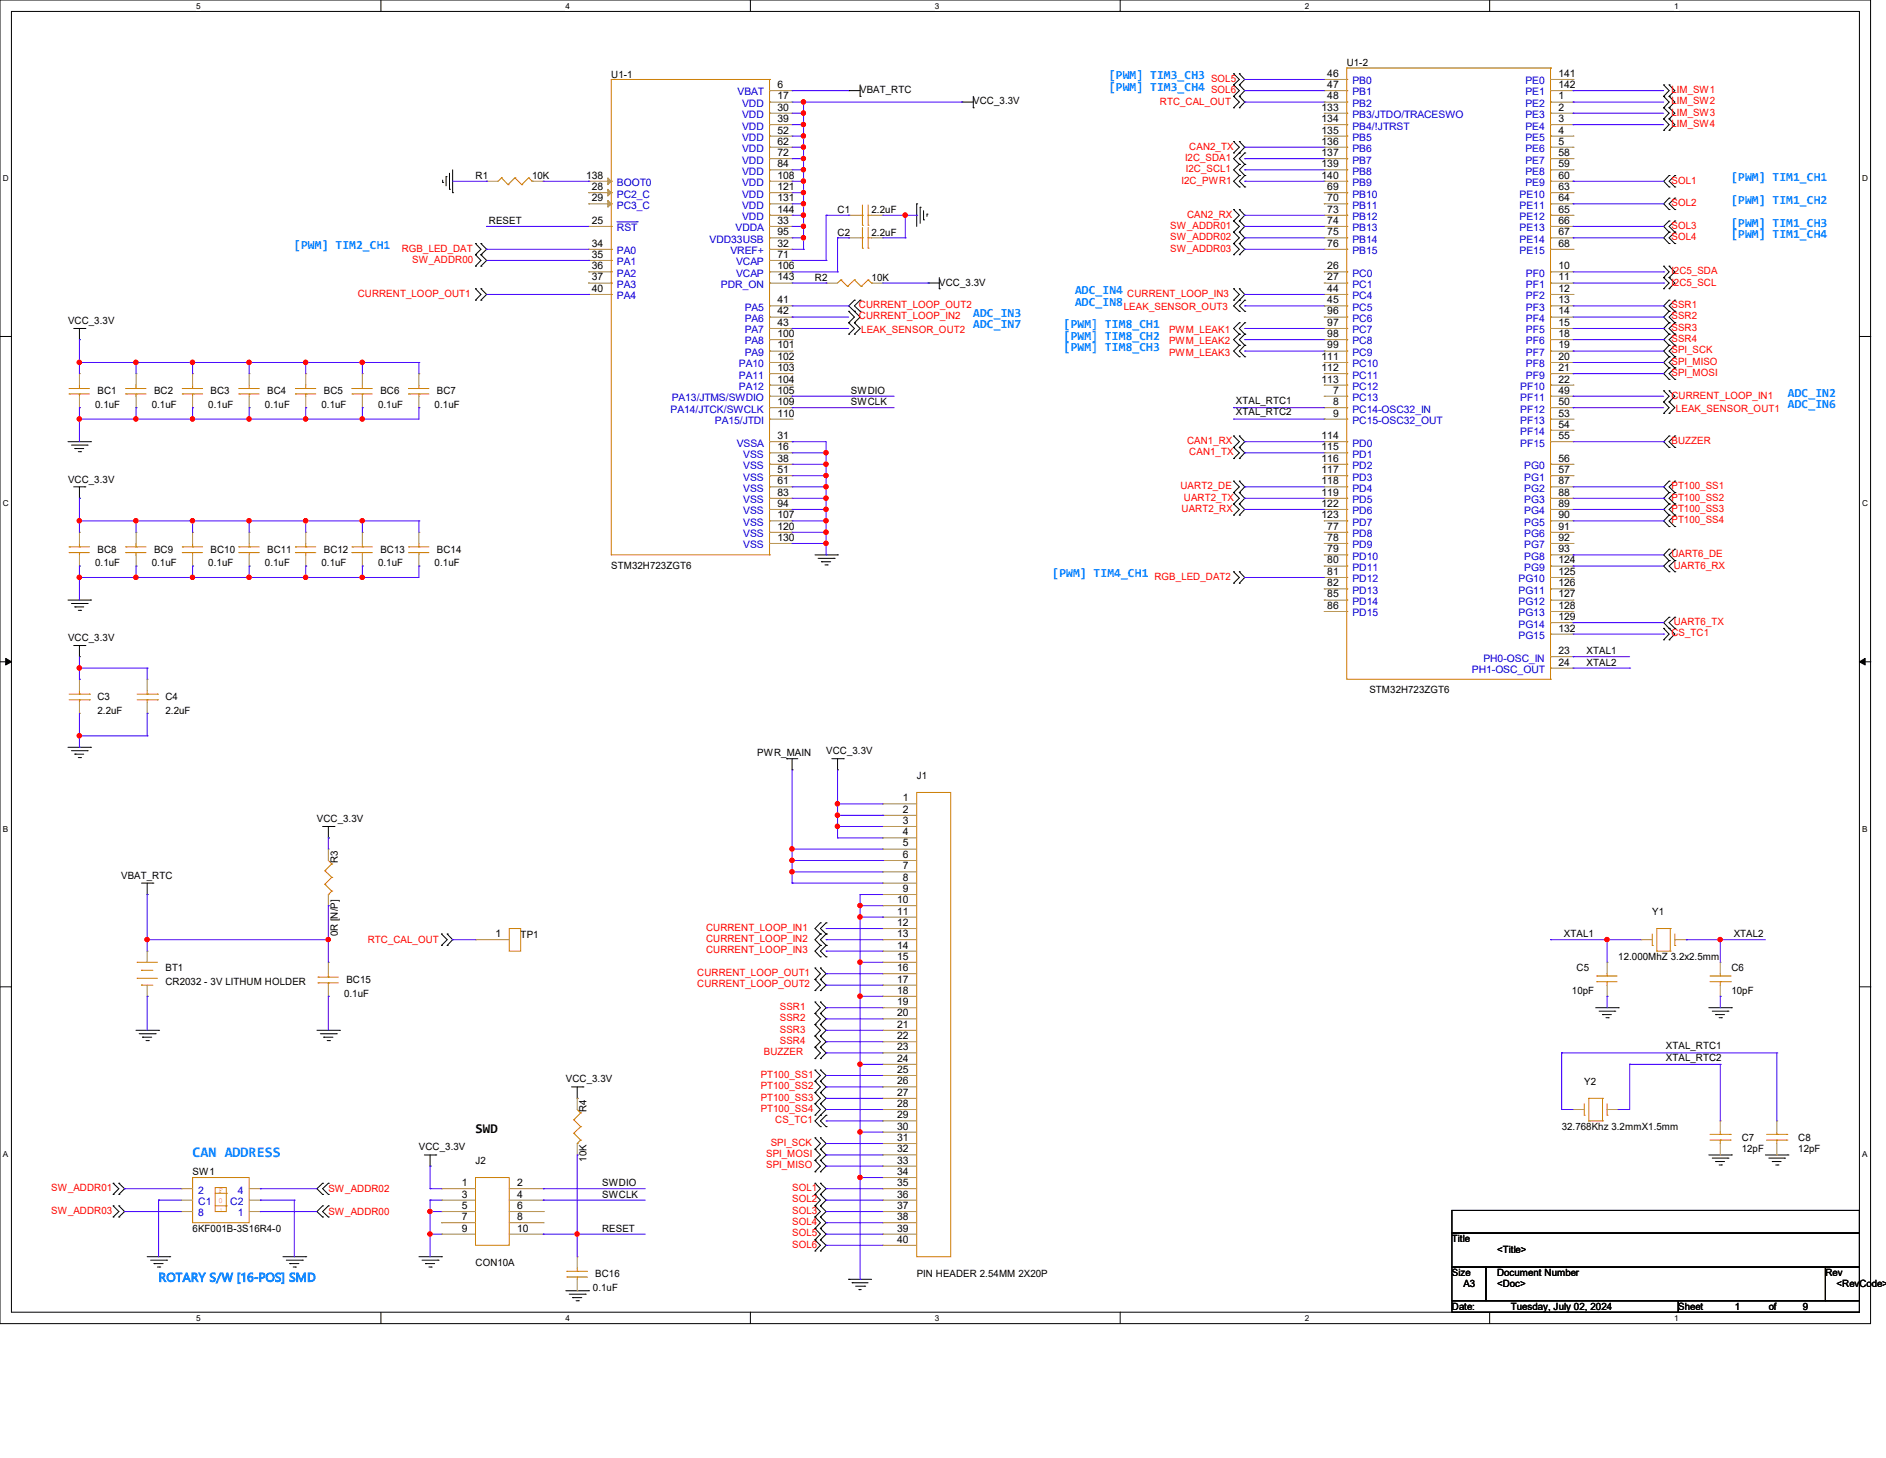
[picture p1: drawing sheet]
<svg xmlns="http://www.w3.org/2000/svg" width="279mm" height="216mm" viewBox="0 0 279 216" stroke-linecap="round" stroke-linejoin="round" font-family="sans-serif">
<defs><g id="words">
<text font-size="2.2" fill="#0080ff" x="28.5" y="171.3">CAN ADDRESS</text>
<text font-size="2" x="70.4" y="167.8">SWD</text>
<g font-size="1.8" fill="#0080ff">
<text x="164.3" y="11.8">[PWM] TIM3_CH3</text>
<text x="164.3" y="13.5">[PWM] TIM3_CH4</text>
<text x="256.5" y="26.8">[PWM] TIM1_CH1</text>
<text x="256.5" y="35.2">[PWM] TIM1_CH4</text>
<text x="256.5" y="30.2">[PWM] TIM1_CH2</text>
<text x="256.5" y="33.6">[PWM] TIM1_CH3</text>
<text x="43.6" y="36.9">[PWM] TIM2_CH1</text>
<text x="144.2" y="47">ADC_IN3</text>
<text x="159.3" y="43.6">ADC_IN4</text>
<text x="159.3" y="45.3">ADC_IN8</text>
<text x="144.2" y="48.6">ADC_IN7</text>
<text x="157.6" y="48.6">[PWM] TIM8_CH1</text>
<text x="157.6" y="50.3">[PWM] TIM8_CH2</text>
<text x="157.6" y="52">[PWM] TIM8_CH3</text>
<text x="264.9" y="58.7">ADC_IN2</text>
<text x="264.9" y="60.4">ADC_IN6</text>
<text x="155.9" y="85.5">[PWM] TIM4_CH1</text>
<text x="23.5" y="189.8">ROTARY S/W [16-POS] SMD</text>
</g>
<g font-size="1.5">
<text x="90.6" y="11.6">U1-1</text>
<text x="196.6" y="11.4">46</text>
<text x="199.5" y="9.7">U1-2</text>
<text x="230.9" y="11.4">141</text>
<text x="115.2" y="13">6</text>
<text x="115.2" y="14.7">17</text>
<text x="115.2" y="16.4">30</text>
<text x="127.4" y="13.8">VBAT_RTC</text>
<text x="144.2" y="15.5">VCC_3.3V</text>
<text x="195.8" y="16.4">133</text>
<text x="196.6" y="13">47</text>
<text x="196.6" y="14.7">48</text>
<text x="230.9" y="14.7">1</text>
<text x="230.9" y="16.4">2</text>
<text x="230.9" y="13">142</text>
<text x="115.2" y="18.1">39</text>
<text x="115.2" y="19.8">52</text>
<text x="115.2" y="21.4">62</text>
<text x="115.2" y="23.1">72</text>
<text x="195.8" y="18.1">134</text>
<text x="195.8" y="19.8">135</text>
<text x="195.8" y="21.4">136</text>
<text x="195.8" y="23.1">137</text>
<text x="230.9" y="18.1">3</text>
<text x="230.9" y="19.8">4</text>
<text x="230.9" y="21.4">5</text>
<text x="230.9" y="23.1">58</text>
<text x="70.4" y="26.5">R1</text>
<text x="78.8" y="26.5">10K</text>
<text x="86.8" y="26.5">138</text>
<text x="87.7" y="28.2">28</text>
<text x="87.7" y="29.8">29</text>
<text x="115.2" y="24.8">84</text>
<text x="115.2" y="26.5">108</text>
<text x="115.2" y="28.2">121</text>
<text x="115.2" y="29.8">131</text>
<text x="195.8" y="24.8">139</text>
<text x="195.8" y="26.5">140</text>
<text x="196.6" y="28.2">69</text>
<text x="196.6" y="29.8">70</text>
<text x="230.9" y="24.8">59</text>
<text x="230.9" y="26.5">60</text>
<text x="230.9" y="28.2">63</text>
<text x="230.9" y="29.8">64</text>
<text x="72.4" y="33.2">RESET</text>
<text x="87.7" y="33.1">25</text>
<text x="115.2" y="33.1">33</text>
<text x="115.2" y="34.8">95</text>
<text x="115.2" y="31.5">144</text>
<text x="124.1" y="31.5">C1</text>
<text x="124.1" y="34.9">C2</text>
<text x="129.1" y="31.5">2.2uF</text>
<text x="129.1" y="34.9">2.2uF</text>
<text x="196.6" y="31.5">73</text>
<text x="196.6" y="33.1">74</text>
<text x="196.6" y="34.8">75</text>
<text x="230.9" y="31.5">65</text>
<text x="230.9" y="33.1">66</text>
<text x="230.9" y="34.8">67</text>
<text x="87.7" y="36.5">34</text>
<text x="87.7" y="38.2">35</text>
<text x="87.7" y="39.9">36</text>
<text x="87.7" y="41.5">37</text>
<text x="115.2" y="36.5">32</text>
<text x="115.2" y="38.2">71</text>
<text x="115.2" y="39.9">106</text>
<text x="115.2" y="41.5">143</text>
<text x="120.7" y="41.6">R2</text>
<text x="129.1" y="41.6">10K</text>
<text x="196.6" y="39.9">26</text>
<text x="196.6" y="41.5">27</text>
<text x="196.6" y="36.5">76</text>
<text x="230.9" y="39.9">10</text>
<text x="230.9" y="41.5">11</text>
<text x="230.9" y="36.5">68</text>
<text x="10.1" y="48">VCC_3.3V</text>
<text x="87.7" y="43.2">40</text>
<text x="115.2" y="44.9">41</text>
<text x="115.2" y="46.6">42</text>
<text x="139.2" y="42.3">VCC_3.3V</text>
<text x="196.6" y="43.2">44</text>
<text x="196.6" y="44.9">45</text>
<text x="196.6" y="46.6">96</text>
<text x="230.9" y="43.2">12</text>
<text x="230.9" y="44.9">13</text>
<text x="230.9" y="46.6">14</text>
<text x="115.2" y="48.3">43</text>
<text x="115.2" y="49.9">100</text>
<text x="115.2" y="51.6">101</text>
<text x="115.2" y="53.3">102</text>
<text x="195.8" y="53.3">111</text>
<text x="196.6" y="48.3">97</text>
<text x="196.6" y="49.9">98</text>
<text x="196.6" y="51.6">99</text>
<text x="230.9" y="48.3">15</text>
<text x="230.9" y="49.9">18</text>
<text x="230.9" y="51.6">19</text>
<text x="230.9" y="53.3">20</text>
<text x="14.4" y="58.4">BC1</text>
<text x="22.8" y="58.4">BC2</text>
<text x="31.2" y="58.4">BC3</text>
<text x="39.6" y="58.4">BC4</text>
<text x="48" y="58.4">BC5</text>
<text x="56.3" y="58.4">BC6</text>
<text x="64.7" y="58.4">BC7</text>
<text x="115.2" y="54.9">103</text>
<text x="115.2" y="56.6">104</text>
<text x="115.2" y="58.3">105</text>
<text x="115.2" y="60">109</text>
<text x="126.1" y="58.3">SWDIO</text>
<text x="183.1" y="59.8">XTAL_RTC1</text>
<text x="195.8" y="54.9">112</text>
<text x="195.8" y="56.6">113</text>
<text x="197.5" y="58.3">7</text>
<text x="197.5" y="60">8</text>
<text x="230.9" y="54.9">21</text>
<text x="230.9" y="56.6">22</text>
<text x="230.9" y="58.3">49</text>
<text x="230.9" y="60">50</text>
<text x="14.1" y="60.4">0.1uF</text>
<text x="22.5" y="60.4">0.1uF</text>
<text x="30.9" y="60.4">0.1uF</text>
<text x="39.2" y="60.4">0.1uF</text>
<text x="47.6" y="60.4">0.1uF</text>
<text x="56" y="60.4">0.1uF</text>
<text x="64.4" y="60.4">0.1uF</text>
<text x="115.2" y="65">31</text>
<text x="115.2" y="61.7">110</text>
<text x="126.1" y="60">SWCLK</text>
<text x="183.1" y="61.5">XTAL_RTC2</text>
<text x="195.8" y="65">114</text>
<text x="197.5" y="61.7">9</text>
<text x="230.9" y="61.7">53</text>
<text x="230.9" y="63.3">54</text>
<text x="230.9" y="65">55</text>
<text x="10.1" y="71.5">VCC_3.3V</text>
<text x="115.2" y="66.7">16</text>
<text x="115.2" y="68.4">38</text>
<text x="115.2" y="70.1">51</text>
<text x="115.2" y="71.7">61</text>
<text x="195.8" y="66.7">115</text>
<text x="195.8" y="68.4">116</text>
<text x="195.8" y="70.1">117</text>
<text x="195.8" y="71.7">118</text>
<text x="230.9" y="68.4">56</text>
<text x="230.9" y="70.1">57</text>
<text x="230.9" y="71.7">87</text>
<text x="115.2" y="73.4">83</text>
<text x="115.2" y="75.1">94</text>
<text x="115.2" y="76.8">107</text>
<text x="195.8" y="73.4">119</text>
<text x="195.8" y="75.1">122</text>
<text x="195.8" y="76.8">123</text>
<text x="230.9" y="73.4">88</text>
<text x="230.9" y="75.1">89</text>
<text x="230.9" y="76.8">90</text>
<text x="14.1" y="83.9">0.1uF</text>
<text x="14.4" y="81.8">BC8</text>
<text x="22.5" y="83.9">0.1uF</text>
<text x="22.8" y="81.8">BC9</text>
<text x="30.9" y="83.9">0.1uF</text>
<text x="31.2" y="81.8">BC10</text>
<text x="39.2" y="83.9">0.1uF</text>
<text x="39.6" y="81.8">BC11</text>
<text x="47.6" y="83.9">0.1uF</text>
<text x="48" y="81.8">BC12</text>
<text x="56" y="83.9">0.1uF</text>
<text x="56.3" y="81.8">BC13</text>
<text x="64.4" y="83.9">0.1uF</text>
<text x="64.7" y="81.8">BC14</text>
<text x="115.2" y="78.4">120</text>
<text x="115.2" y="80.1">130</text>
<text x="196.6" y="78.4">77</text>
<text x="196.6" y="80.1">78</text>
<text x="196.6" y="81.8">79</text>
<text x="196.6" y="83.4">80</text>
<text x="230.9" y="78.4">91</text>
<text x="230.9" y="80.1">92</text>
<text x="230.9" y="81.8">93</text>
<text x="230.9" y="83.4">124</text>
<text x="90.6" y="84.2">STM32H723ZGT6</text>
<text x="196.6" y="85.1">81</text>
<text x="196.6" y="86.8">82</text>
<text x="196.6" y="88.5">85</text>
<text x="230.9" y="85.1">125</text>
<text x="230.9" y="86.8">126</text>
<text x="230.9" y="88.5">127</text>
<text x="10.1" y="94.9">VCC_3.3V</text>
<text x="196.6" y="90.2">86</text>
<text x="230.9" y="90.2">128</text>
<text x="230.9" y="91.8">129</text>
<text x="230.9" y="93.5">132</text>
<text x="230.9" y="96.9">23</text>
<text x="230.9" y="98.6">24</text>
<text x="235" y="96.9">XTAL1</text>
<text x="235" y="98.6">XTAL2</text>
<text x="14.4" y="103.6">C3</text>
<text x="14.4" y="105.7">2.2uF</text>
<text x="24.5" y="103.6">C4</text>
<text x="24.5" y="105.7">2.2uF</text>
<text x="202.9" y="102.6">STM32H723ZGT6</text>
<text x="112.2" y="112">PWR_MAIN</text>
<text x="122.4" y="111.7">VCC_3.3V</text>
<text x="133.8" y="118.7">1</text>
<text x="135.8" y="115.4">J1</text>
<text x="46.9" y="121.8">VCC_3.3V</text>
<text x="133.8" y="120.4">2</text>
<text x="133.8" y="122">3</text>
<text x="133.8" y="123.7">4</text>
<text x="133.8" y="125.3">5</text>
<text x="17.9" y="130.1">VBAT_RTC</text>
<text x="50" y="127.8" transform="rotate(-90 50 127.8)">R3</text>
<text x="133.8" y="127">6</text>
<text x="133.8" y="128.7">7</text>
<text x="133.8" y="130.4">8</text>
<text x="132.9" y="133.7">10</text>
<text x="132.9" y="135.4">11</text>
<text x="132.9" y="137.1">12</text>
<text x="133.8" y="132.1">9</text>
<text x="244.8" y="135.5">Y1</text>
<text x="24.5" y="143.9">BT1</text>
<text x="50" y="138.6" transform="rotate(-90 50 138.6)">0R [N/P]</text>
<text x="73.4" y="138.8">1</text>
<text x="77.1" y="138.9">TP1</text>
<text x="132.9" y="138.8">13</text>
<text x="132.9" y="140.5">14</text>
<text x="132.9" y="142.1">15</text>
<text x="132.9" y="143.8">16</text>
<text x="231.7" y="138.8">XTAL1</text>
<text x="233.6" y="143.9">C5</text>
<text x="239.7" y="142.2">12.000MhZ 3.2x2.5mm</text>
<text x="256.5" y="143.9">C6</text>
<text x="256.8" y="138.8">XTAL2</text>
<text x="24.5" y="145.9">CR2032 - 3V LITHUM HOLDER</text>
<text x="51" y="147.6">0.1uF</text>
<text x="51.3" y="145.5">BC15</text>
<text x="132.9" y="145.5">17</text>
<text x="132.9" y="147.1">18</text>
<text x="132.9" y="148.8">19</text>
<text x="232.9" y="147.2">10pF</text>
<text x="256.5" y="147.2">10pF</text>
<text x="132.9" y="150.5">20</text>
<text x="132.9" y="152.2">21</text>
<text x="132.9" y="153.9">22</text>
<text x="132.9" y="155.5">23</text>
<text x="246.8" y="155.4">XTAL_RTC1</text>
<text x="83.8" y="160.3">VCC_3.3V</text>
<text x="132.9" y="157.2">24</text>
<text x="132.9" y="158.9">25</text>
<text x="132.9" y="160.6">26</text>
<text x="234.7" y="160.6">Y2</text>
<text x="246.8" y="157.1">XTAL_RTC2</text>
<text x="86.9" y="164.6" transform="rotate(-90 86.9 164.6)">R4</text>
<text x="132.9" y="162.3">27</text>
<text x="132.9" y="163.9">28</text>
<text x="132.9" y="165.6">29</text>
<text x="132.9" y="167.3">30</text>
<text x="231.4" y="167.3">32.768Khz 3.2mmX1.5mm</text>
<text x="62.1" y="170.4">VCC_3.3V</text>
<text x="70.4" y="172.4">J2</text>
<text x="86.9" y="172" transform="rotate(-90 86.9 172)">10K</text>
<text x="132.9" y="169">31</text>
<text x="132.9" y="170.6">32</text>
<text x="132.9" y="172.3">33</text>
<text x="132.9" y="174">34</text>
<text x="258" y="169">C7</text>
<text x="258" y="170.5">12pF</text>
<text x="266.4" y="169">C8</text>
<text x="266.4" y="170.5">12pF</text>
<text x="28.5" y="174">SW1</text>
<text x="68.4" y="175.6">1</text>
<text x="68.4" y="177.3">3</text>
<text x="68.4" y="179">5</text>
<text x="76.6" y="175.6">2</text>
<text x="76.6" y="177.3">4</text>
<text x="76.6" y="179">6</text>
<text x="89.2" y="175.7">SWDIO</text>
<text x="89.2" y="177.4">SWCLK</text>
<text x="132.9" y="175.6">35</text>
<text x="132.9" y="177.3">36</text>
<text x="132.9" y="179">37</text>
<text x="28.5" y="182.4">6KF001B-3S16R4-0</text>
<text x="68.4" y="180.7">7</text>
<text x="68.4" y="182.4">9</text>
<text x="76.6" y="180.7">8</text>
<text x="76.6" y="182.4">10</text>
<text x="89.2" y="182.4">RESET</text>
<text x="132.9" y="180.7">38</text>
<text x="132.9" y="182.4">39</text>
<text x="132.9" y="184">40</text>
<text x="215.1" y="183.9">Title</text>
<text x="221.8" y="185.6">&lt;Title&gt;</text>
<text x="70.4" y="187.5">CON10A</text>
<text x="87.8" y="191.1">0.1uF</text>
<text x="88.2" y="189.1">BC16</text>
<text x="135.8" y="189.1">PIN HEADER 2.54MM 2X20P</text>
<text x="215.1" y="189">Size</text>
<text x="216.8" y="190.6">A3</text>
<text x="221.8" y="190.6">&lt;Doc&gt;</text>
<text x="221.8" y="189">Document Number</text>
<text x="270.4" y="189">Rev</text>
<text x="272.1" y="190.6">&lt;RevCode&gt;</text>
<text x="215.1" y="194">Date:</text>
<text x="223.8" y="194">Tuesday, July 02, 2024</text>
<text x="248.6" y="194">Sheet</text>
<text x="257" y="194">1</text>
<text x="262" y="194">of</text>
<text x="267.1" y="194">9</text>
</g>
<g font-size="1.5" fill="#00c">
<text x="109.3" y="14.1">VBAT</text>
<text x="109.9" y="15.8">VDD</text>
<text x="109.9" y="17.5">VDD</text>
<text x="200.4" y="12.5">PB0</text>
<text x="200.4" y="14.1">PB1</text>
<text x="200.4" y="15.8">PB2</text>
<text x="200.4" y="17.5">PB3/JTDO/TRACESWO</text>
<text x="226" y="15.8">PE2</text>
<text x="226" y="17.5">PE3</text>
<text x="226" y="12.5">PE0</text>
<text x="226" y="14.1">PE1</text>
<text x="109.9" y="19.2">VDD</text>
<text x="109.9" y="20.9">VDD</text>
<text x="109.9" y="22.5">VDD</text>
<text x="200.4" y="19.2">PB4/!JTRST</text>
<text x="200.4" y="20.9">PB5</text>
<text x="200.4" y="22.5">PB6</text>
<text x="226" y="19.2">PE4</text>
<text x="226" y="20.9">PE5</text>
<text x="226" y="22.5">PE6</text>
<text x="91.4" y="29.3">PC2_C</text>
<text x="91.4" y="27.6">BOOT0</text>
<text x="109.9" y="24.2">VDD</text>
<text x="109.9" y="25.9">VDD</text>
<text x="109.9" y="27.6">VDD</text>
<text x="109.9" y="29.3">VDD</text>
<text x="200.4" y="29.3">PB10</text>
<text x="200.4" y="24.2">PB7</text>
<text x="200.4" y="25.9">PB8</text>
<text x="200.4" y="27.6">PB9</text>
<text x="225.1" y="29.3">PE10</text>
<text x="226" y="24.2">PE7</text>
<text x="226" y="25.9">PE8</text>
<text x="226" y="27.6">PE9</text>
<text x="91.4" y="34.2">RST</text>
<text x="91.4" y="30.9">PC3_C</text>
<text x="105.1" y="35.9">VDD33USB</text>
<text x="109" y="34.2">VDDA</text>
<text x="109.9" y="30.9">VDD</text>
<text x="109.9" y="32.6">VDD</text>
<text x="200.4" y="30.9">PB11</text>
<text x="200.4" y="32.6">PB12</text>
<text x="200.4" y="34.2">PB13</text>
<text x="200.4" y="35.9">PB14</text>
<text x="225.1" y="30.9">PE11</text>
<text x="225.1" y="32.6">PE12</text>
<text x="225.1" y="34.2">PE13</text>
<text x="225.1" y="35.9">PE14</text>
<text x="91.4" y="37.6">PA0</text>
<text x="91.4" y="39.3">PA1</text>
<text x="91.4" y="41">PA2</text>
<text x="108.2" y="37.6">VREF+</text>
<text x="109" y="39.3">VCAP</text>
<text x="109" y="41">VCAP</text>
<text x="200.4" y="41">PC0</text>
<text x="200.4" y="37.6">PB15</text>
<text x="225.1" y="37.6">PE15</text>
<text x="226.1" y="41">PF0</text>
<text x="91.4" y="42.6">PA3</text>
<text x="91.4" y="44.3">PA4</text>
<text x="106.8" y="42.6">PDR_ON</text>
<text x="110.3" y="46">PA5</text>
<text x="110.3" y="47.7">PA6</text>
<text x="200.4" y="42.6">PC1</text>
<text x="200.4" y="44.3">PC4</text>
<text x="200.4" y="46">PC5</text>
<text x="200.4" y="47.7">PC6</text>
<text x="226.1" y="42.6">PF1</text>
<text x="226.1" y="44.3">PF2</text>
<text x="226.1" y="46">PF3</text>
<text x="226.1" y="47.7">PF4</text>
<text x="110.3" y="49.4">PA7</text>
<text x="110.3" y="51">PA8</text>
<text x="110.3" y="52.7">PA9</text>
<text x="200.4" y="49.4">PC7</text>
<text x="200.4" y="51">PC8</text>
<text x="200.4" y="52.7">PC9</text>
<text x="226.1" y="49.4">PF5</text>
<text x="226.1" y="51">PF6</text>
<text x="226.1" y="52.7">PF7</text>
<text x="99.5" y="59.4">PA13/JTMS/SWDIO</text>
<text x="109.5" y="54.4">PA10</text>
<text x="109.5" y="56">PA11</text>
<text x="109.5" y="57.7">PA12</text>
<text x="200.4" y="59.4">PC13</text>
<text x="200.4" y="54.4">PC10</text>
<text x="200.4" y="56">PC11</text>
<text x="200.4" y="57.7">PC12</text>
<text x="225.2" y="57.7">PF10</text>
<text x="225.2" y="59.4">PF11</text>
<text x="226.1" y="54.4">PF8</text>
<text x="226.1" y="56">PF9</text>
<text x="99.4" y="61.1">PA14/JTCK/SWCLK</text>
<text x="105.9" y="62.8">PA15/JTDI</text>
<text x="200.4" y="61.1">PC14-OSC32_IN</text>
<text x="200.4" y="62.8">PC15-OSC32_OUT</text>
<text x="225.2" y="61.1">PF12</text>
<text x="225.2" y="62.8">PF13</text>
<text x="225.2" y="64.4">PF14</text>
<text x="109.1" y="66.1">VSSA</text>
<text x="110.1" y="67.8">VSS</text>
<text x="110.1" y="69.5">VSS</text>
<text x="110.1" y="71.2">VSS</text>
<text x="200.4" y="66.1">PD0</text>
<text x="200.4" y="67.8">PD1</text>
<text x="200.4" y="69.5">PD2</text>
<text x="200.4" y="71.2">PD3</text>
<text x="225.2" y="66.1">PF15</text>
<text x="225.8" y="69.5">PG0</text>
<text x="225.8" y="71.2">PG1</text>
<text x="110.1" y="72.8">VSS</text>
<text x="110.1" y="74.5">VSS</text>
<text x="110.1" y="76.2">VSS</text>
<text x="110.1" y="77.9">VSS</text>
<text x="200.4" y="72.8">PD4</text>
<text x="200.4" y="74.5">PD5</text>
<text x="200.4" y="76.2">PD6</text>
<text x="200.4" y="77.9">PD7</text>
<text x="225.8" y="72.8">PG2</text>
<text x="225.8" y="74.5">PG3</text>
<text x="225.8" y="76.2">PG4</text>
<text x="225.8" y="77.9">PG5</text>
<text x="110.1" y="79.5">VSS</text>
<text x="110.1" y="81.2">VSS</text>
<text x="200.4" y="79.5">PD8</text>
<text x="200.4" y="81.2">PD9</text>
<text x="200.4" y="82.9">PD10</text>
<text x="225.8" y="79.5">PG6</text>
<text x="225.8" y="81.2">PG7</text>
<text x="225.8" y="82.9">PG8</text>
<text x="200.4" y="84.5">PD11</text>
<text x="200.4" y="86.2">PD12</text>
<text x="200.4" y="87.9">PD13</text>
<text x="200.4" y="89.6">PD14</text>
<text x="225" y="86.2">PG10</text>
<text x="225" y="87.9">PG11</text>
<text x="225" y="89.6">PG12</text>
<text x="225.8" y="84.5">PG9</text>
<text x="200.4" y="91.3">PD15</text>
<text x="225" y="91.3">PG13</text>
<text x="225" y="92.9">PG14</text>
<text x="225" y="94.6">PG15</text>
<text x="218.1" y="99.7">PH1-OSC_OUT</text>
<text x="219.8" y="98">PH0-OSC_IN</text>
<text x="29.4" y="178.4">C1</text>
<text x="29.4" y="176.7">2</text>
<text x="34.1" y="178.4">C2</text>
<text x="35.2" y="176.7">4</text>
<text x="29.4" y="180.1">8</text>
<text x="35.2" y="180.1">1</text>
</g>
<g font-size="1.5" fill="#f00">
<text x="171.8" y="15.6">RTC_CAL_OUT</text>
<text x="179.4" y="12.1">SOL5</text>
<text x="179.4" y="13.8">SOL6</text>
<text x="247.6" y="13.8">LIM_SW1</text>
<text x="247.6" y="15.5">LIM_SW2</text>
<text x="247.6" y="17.1">LIM_SW3</text>
<text x="175.6" y="23.8">I2C_SDA1</text>
<text x="176.2" y="22.1">CAN2_TX</text>
<text x="247.6" y="18.8">LIM_SW4</text>
<text x="175" y="27.2">I2C_PWR1</text>
<text x="175.7" y="25.5">I2C_SCL1</text>
<text x="247.6" y="27.2">SOL1</text>
<text x="173.4" y="33.9">SW_ADDR01</text>
<text x="173.4" y="35.6">SW_ADDR02</text>
<text x="175.9" y="32.2">CAN2_RX</text>
<text x="247.6" y="30.5">SOL2</text>
<text x="247.6" y="33.9">SOL3</text>
<text x="247.6" y="35.6">SOL4</text>
<text x="59.5" y="37.3">RGB_LED_DAT</text>
<text x="61" y="38.9">SW_ADDR00</text>
<text x="173.4" y="37.3">SW_ADDR03</text>
<text x="247.6" y="40.6">I2C5_SDA</text>
<text x="53" y="43.9">CURRENT_LOOP_OUT1</text>
<text x="127.3" y="45.6">CURRENT_LOOP_OUT2</text>
<text x="127.3" y="47.3">CURRENT_LOOP_IN2</text>
<text x="166.5" y="46">LEAK_SENSOR_OUT3</text>
<text x="167" y="43.9">CURRENT_LOOP_IN3</text>
<text x="247.6" y="45.6">SSR1</text>
<text x="247.6" y="47.3">SSR2</text>
<text x="247.6" y="42.3">I2C5_SCL</text>
<text x="127.6" y="49.3">LEAK_SENSOR_OUT2</text>
<text x="173.2" y="49.3">PWM_LEAK1</text>
<text x="173.2" y="51">PWM_LEAK2</text>
<text x="173.2" y="52.7">PWM_LEAK3</text>
<text x="247.6" y="49">SSR3</text>
<text x="247.6" y="50.7">SSR4</text>
<text x="247.6" y="52.3">SPI_SCK</text>
<text x="247.6" y="59.1">CURRENT_LOOP_IN1</text>
<text x="247.6" y="54">SPI_MISO</text>
<text x="247.6" y="55.7">SPI_MOSI</text>
<text x="175.9" y="65.7">CAN1_RX</text>
<text x="247.6" y="65.7">BUZZER</text>
<text x="248.3" y="61">LEAK_SENSOR_OUT1</text>
<text x="176.2" y="67.4">CAN1_TX</text>
<text x="174.9" y="72.4">UART2_DE</text>
<text x="175" y="75.8">UART2_RX</text>
<text x="175.4" y="74.1">UART2_TX</text>
<text x="247.6" y="72.4">PT100_SS1</text>
<text x="247.6" y="74.1">PT100_SS2</text>
<text x="247.6" y="75.8">PT100_SS3</text>
<text x="247.6" y="77.5">PT100_SS4</text>
<text x="247.6" y="82.5">UART6_DE</text>
<text x="171" y="85.9">RGB_LED_DAT2</text>
<text x="247.9" y="84.2">UART6_RX</text>
<text x="247.6" y="94.2">CS_TC1</text>
<text x="247.9" y="92.6">UART6_TX</text>
<text x="104.6" y="137.8">CURRENT_LOOP_IN1</text>
<text x="54.5" y="139.7">RTC_CAL_OUT</text>
<text x="104.6" y="139.5">CURRENT_LOOP_IN2</text>
<text x="104.6" y="141.2">CURRENT_LOOP_IN3</text>
<text x="103.3" y="144.5">CURRENT_LOOP_OUT1</text>
<text x="103.3" y="146.2">CURRENT_LOOP_OUT2</text>
<text x="115.5" y="149.6">SSR1</text>
<text x="115.5" y="151.3">SSR2</text>
<text x="115.5" y="152.9">SSR3</text>
<text x="115.5" y="154.6">SSR4</text>
<text x="112.7" y="159.6">PT100_SS1</text>
<text x="112.7" y="161.3">PT100_SS2</text>
<text x="113.2" y="156.3">BUZZER</text>
<text x="112.7" y="163">PT100_SS3</text>
<text x="112.7" y="164.6">PT100_SS4</text>
<text x="114.9" y="166.3">CS_TC1</text>
<text x="113.5" y="171.4">SPI_MOSI</text>
<text x="113.5" y="173">SPI_MISO</text>
<text x="114.2" y="169.7">SPI_SCK</text>
<text x="7.6" y="176.4">SW_ADDR01</text>
<text x="7.6" y="179.7">SW_ADDR03</text>
<text x="48.6" y="176.6">SW_ADDR02</text>
<text x="48.6" y="179.9">SW_ADDR00</text>
<text x="117.3" y="176.4">SOL1</text>
<text x="117.3" y="178.1">SOL2</text>
<text x="117.3" y="179.7">SOL3</text>
<text x="117.3" y="181.4">SOL4</text>
<text x="117.3" y="183.1">SOL5</text>
<text x="117.3" y="184.8">SOL6</text>
</g>
<g font-size="1.2">
<text x="29" y="1.3">5</text>
<text x="83.8" y="1.3">4</text>
<text x="138.5" y="1.3">3</text>
<text x="193.3" y="1.3">2</text>
<text x="248" y="1.3">1</text>
<text x=".4" y="26.8">D</text>
<text x="275.9" y="26.8">D</text>
<text x=".4" y="75">C</text>
<text x="275.9" y="75">C</text>
<text x=".4" y="123.1">B</text>
<text x="275.9" y="123.1">B</text>
<text x=".4" y="171.3">A</text>
<text x="275.9" y="171.3">A</text>
<text x="29" y="195.6">5</text>
<text x="83.8" y="195.6">4</text>
<text x="138.5" y="195.6">3</text>
<text x="193.3" y="195.6">2</text>
<text x="248" y="195.6">1</text>
</g>
<g font-size="1.1" fill="#cc8006">
<text x="32.4" y="178.2">0</text>
<text x="32.4" y="176.7">F</text>
</g>
<text font-size=".8" fill="#cc8006" x="32.6" y="179.4">1</text>
</g></defs>
<path d="M0 0h277.1v196h-277.1zM1.7 1.7h273.8v192.6h-273.8z" fill="none" stroke="#000" stroke-width=".15"/>
<g fill="#fff">
<path d="M29 .2h.7v1.3h-.7z"/>
<path d="M29 194.5h.7v1.3h-.7z"/>
</g>
<path d="M56.4 0v1.7M56.4 194.3v1.7" fill="none" stroke="#000" stroke-width=".15"/>
<g fill="#fff">
<path d="M83.8 .2h.6v1.3h-.6z"/>
<path d="M83.8 194.5h.6v1.3h-.6z"/>
</g>
<path d="M111.2 0v1.7M111.2 194.3v1.7" fill="none" stroke="#000" stroke-width=".15"/>
<g fill="#fff">
<path d="M138.5 .2h.6v1.3h-.6z"/>
<path d="M138.5 194.5h.6v1.3h-.6z"/>
</g>
<path d="M165.9 0v1.7M165.9 194.3v1.7" fill="none" stroke="#000" stroke-width=".15"/>
<g fill="#fff">
<path d="M193.3 .2h.6v1.3h-.6z"/>
<path d="M193.3 194.5h.6v1.3h-.6z"/>
</g>
<path d="M220.7 0v1.7M220.7 194.3v1.7" fill="none" stroke="#000" stroke-width=".15"/>
<g fill="#fff">
<path d="M248 .2h.7v1.3h-.7z"/>
<path d="M248 194.5h.7v1.3h-.7z"/>
<path d="M.4 25.7h.9v1.4h-.9z"/>
<path d="M275.9 25.7h.8v1.4h-.8z"/>
<path d="M.4 73.9h.9v1.3h-.9z"/>
<path d="M275.9 73.9h.8v1.3h-.8z"/>
</g>
<path d="M0 49.8h1.7M275.5 49.8h1.7" fill="none" stroke="#000" stroke-width=".15"/>
<g fill="#fff">
<path d="M.4 122h.8v1.4h-.8z"/>
<path d="M275.9 122h.7v1.4h-.7z"/>
</g>
<path d="M0 98h1.7M275.5 98h1.7" fill="none" stroke="#000" stroke-width=".15"/>
<path d="M.8 97.5l.9 .5-.9 .5zM275.5 98l.8-.5v1z" fill="#000" stroke="#000" stroke-width=".15"/>
<g fill="#fff">
<path d="M.4 170.2h.8v1.3h-.8z"/>
<path d="M275.9 170.2h.7v1.3h-.7z"/>
</g>
<g fill="none" stroke="#000" stroke-width=".15">
<path d="M125.7 13.4h.1M125.7 13.4h1.7M127.4 14.3h.1M127.4 12.6v1.7M142.5 15.1h.1M142.5 15.1h1.7M144.2 16h.1M144.2 14.3v1.7M182.8 16h.1M182.8 14.3h.1M182.8 10.9h.1M182.8 12.6h.1"/>
<path d="M182.8 14.3l.8 .8-.8 .9M182.8 10.9l.8 .9-.8 .8M182.8 12.6l.8 .8-.8 .9M183.6 14.3h.1M183.6 16h.1M183.6 12.6h.1M183.6 10.9h.1M183.6 14.3l.8 .8-.8 .9M183.6 10.9l.8 .9-.8 .8M183.6 12.6l.8 .8-.8 .9M246.5 14.3h.1M246.5 12.6h.1"/>
<path d="M246.5 16h.1M246.5 17.6h.1M246.5 19.3h.1M246.5 12.6l.8 .8-.8 .9M246.5 14.3l.8 .8-.8 .9M246.5 16l.8 .8-.8 .8M246.5 17.6l.8 .9-.8 .8M247.3 14.3h.1M247.3 12.6h.1M247.3 16h.1M247.3 17.6h.1M247.3 19.3h.1"/>
<path d="M247.3 12.6l.8 .8-.8 .9M247.3 14.3l.8 .8-.8 .9M247.3 16l.8 .8-.8 .8M247.3 17.6l.8 .9-.8 .8M65.6 27h.1M65.6 26.7v.3M66.1 26.2h.1M66.1 26.2v1.3M66.6 28h.1M66.6 25.7v2.3M67.1 28.5h.1M67.1 25.1v3.4"/>
<path d="M70.4 36.1h.1M70.4 37.7h.1M70.4 39.4h.1M70.4 36.1l.8 .8-.8 .8M70.4 37.7l.8 .9-.8 .8M71.2 37.7h.1M71.2 36.1h.1M71.2 39.4h.1M71.2 36.1l.9 .8-.9 .8M71.2 37.7l.9 .9-.9 .8M135.8 30.2h.1M135.8 30.2v3.3"/>
<path d="M136.3 30.7h.1M136.3 30.7v2.4M136.8 32.6h.1M136.8 31.2v1.4M137.3 31.7h.1M137.3 31.7v.3M182.8 21h.1M182.8 22.6h.1M182.8 31h.1M182.8 32.7h.1M182.8 34.4h.1M182.8 36.1h.1"/>
<path d="M182.8 37.7h.1M182.8 21l.8 .8-.8 .8M182.8 31l.8 .9-.8 .8M182.8 32.7l.8 .8-.8 .9M182.8 34.4l.8 .8-.8 .9M182.8 36.1l.8 .8-.8 .8M183.6 22.6h.1M183.6 21h.1M183.6 24.3h.1M183.6 26h.1M183.6 27.7h.1M183.6 32.7h.1"/>
<path d="M183.6 31h.1M183.6 34.4h.1M183.6 36.1h.1M183.6 37.7h.1M183.6 21l.8 .8-.8 .8M183.6 22.6l-.8 .9 .8 .8M183.6 24.3l-.8 .8 .8 .9M183.6 26l-.8 .8 .8 .9M183.6 31l.8 .9-.8 .8M183.6 32.7l.8 .8-.8 .9M183.6 34.4l.8 .8-.8 .9M183.6 36.1l.8 .8-.8 .8"/>
<path d="M184.4 24.3h.1M184.4 22.6h.1M184.4 26h.1M184.4 27.7h.1M184.4 22.6l-.8 .9 .8 .8M184.4 24.3l-.8 .8 .8 .9M184.4 26l-.8 .8 .8 .9M246.5 39.4h.1M246.5 39.4l.8 .9-.8 .8M247.3 27.7h.1M247.3 26h.1M247.3 31h.1"/>
<path d="M247.3 29.3h.1M247.3 34.4h.1M247.3 32.7h.1M247.3 36.1h.1M247.3 39.4h.1M247.3 26l-.8 .8 .8 .9M247.3 29.3l-.8 .9 .8 .8M247.3 32.7l-.8 .8 .8 .9M247.3 34.4l-.8 .8 .8 .9M247.3 39.4l.8 .9-.8 .8M248.1 26h.1M248.1 27.7h.1"/>
<path d="M248.1 29.3h.1M248.1 31h.1M248.1 32.7h.1M248.1 34.4h.1M248.1 36.1h.1M248.1 26l-.8 .8 .8 .9M248.1 29.3l-.8 .9 .8 .8M248.1 32.7l-.8 .8 .8 .9M248.1 34.4l-.8 .8 .8 .9M10.9 48.6h1.7M11.8 50.3h.1M11.8 48.6v1.7"/>
<path d="M12.6 48.6h.1M70.4 42.8h.1M70.4 44.4h.1M70.4 42.8l.8 .8-.8 .8M71.2 44.4h.1M71.2 42.8h.1M71.2 42.8l.9 .8-.9 .8M125.7 47.8h.1M125.7 46.1h.1M125.7 49.5h.1M125.7 46.1l.9 .8-.9 .9M125.7 47.8l.9 .8-.9 .9"/>
<path d="M126.6 46.1h.1M126.6 44.4h.1M126.6 47.8h.1M126.6 49.5h.1M126.6 44.4l-.9 .9 .9 .8M126.6 46.1l.8 .8-.8 .9M126.6 47.8l.8 .8-.8 .9M127.4 44.4h.1M127.4 46.1h.1M127.4 44.4l-.8 .9 .8 .8M137.5 41.9h.1M137.5 41.9h1.6"/>
<path d="M139.1 42.8h.1M139.1 41.1v1.7M182.8 42.8h.1M182.8 44.4h.1M182.8 42.8l.8 .8-.8 .8M183.6 47.8h.1M183.6 49.5h.1M183.6 51.1h.1M183.6 52.8h.1M183.6 44.4h.1M183.6 46.1h.1M183.6 42.8h.1"/>
<path d="M183.6 47.8l-.8 .8 .8 .9M183.6 49.5l-.8 .8 .8 .8M183.6 51.1l-.8 .9 .8 .8M183.6 44.4l-.8 .9 .8 .8M183.6 42.8l.8 .8-.8 .8M184.4 47.8h.1M184.4 49.5h.1M184.4 51.1h.1M184.4 52.8h.1M184.4 44.4h.1M184.4 46.1h.1M184.4 47.8l-.8 .8 .8 .9"/>
<path d="M184.4 49.5l-.8 .8 .8 .8M184.4 51.1l-.8 .9 .8 .8M184.4 44.4l-.8 .9 .8 .8M246.5 59.5h.1M246.5 57.9h.1M246.5 41.1h.1M246.5 42.8h.1M246.5 57.9l.8 .8-.8 .8M246.5 59.5l.8 .9-.8 .8M246.5 41.1l.8 .8-.8 .9M247.3 46.1h.1M247.3 44.4h.1"/>
<path d="M247.3 47.8h.1M247.3 49.5h.1M247.3 51.1h.1M247.3 52.8h.1M247.3 59.5h.1M247.3 57.9h.1M247.3 41.1h.1M247.3 42.8h.1M247.3 54.5h.1M247.3 56.2h.1M247.3 44.4l-.8 .9 .8 .8M247.3 46.1l-.8 .8 .8 .9"/>
<path d="M247.3 47.8l-.8 .8 .8 .9M247.3 49.5l-.8 .8 .8 .8M247.3 51.1l-.8 .9 .8 .8M247.3 57.9l.8 .8-.8 .8M247.3 59.5l.8 .9-.8 .8M247.3 41.1l.8 .8-.8 .9M247.3 52.8l-.8 .9 .8 .8M247.3 54.5l-.8 .8 .8 .9M248.1 44.4h.1M248.1 46.1h.1M248.1 47.8h.1M248.1 49.5h.1"/>
<path d="M248.1 51.1h.1M248.1 52.8h.1M248.1 54.5h.1M248.1 56.2h.1M248.1 44.4l-.8 .9 .8 .8M248.1 46.1l-.8 .8 .8 .9M248.1 47.8l-.8 .8 .8 .9M248.1 49.5l-.8 .8 .8 .8M248.1 51.1l-.8 .9 .8 .8M248.1 52.8l-.8 .9 .8 .8M248.1 54.5l-.8 .8 .8 .9M10.1 65.4h3.3"/>
<path d="M10.6 65.9h2.3M10.9 72.1h1.7M11.1 66.4h.1M11.1 66.4h1.3M11.6 66.9h.3M11.8 73.8h.1M11.8 72.1v1.7M11.9 66.9h.1M12.6 72.1h.1M12.9 65.9h.1M13.4 65.4h.1M182.8 64.6h.1"/>
<path d="M182.8 66.3h.1M182.8 67.9h.1M182.8 71.2h.1M182.8 72.9h.1M182.8 74.6h.1M182.8 76.3h.1M182.8 64.6l.8 .8-.8 .9M182.8 66.3l.8 .8-.8 .8M182.8 71.2l.8 .9-.8 .8M182.8 72.9l.8 .9-.8 .8M182.8 74.6l.8 .8-.8 .9M183.6 66.3h.1"/>
<path d="M183.6 64.6h.1M183.6 67.9h.1M183.6 72.9h.1M183.6 71.2h.1M183.6 74.6h.1M183.6 76.3h.1M183.6 64.6l.8 .8-.8 .9M183.6 66.3l.8 .8-.8 .8M183.6 71.2l.8 .9-.8 .8M183.6 72.9l.8 .9-.8 .8M183.6 74.6l.8 .8-.8 .9M246.5 61.2h.1"/>
<path d="M247.3 66.3h.1M247.3 64.6h.1M247.3 72.9h.1M247.3 71.2h.1M247.3 74.6h.1M247.3 76.3h.1M247.3 78h.1M247.3 61.2h.1M247.3 64.6l-.8 .8 .8 .9M247.3 71.2l-.8 .9 .8 .8M247.3 72.9l-.8 .9 .8 .8M247.3 74.6l-.8 .8 .8 .9"/>
<path d="M247.3 76.3l-.8 .8 .8 .9M248.1 64.6h.1M248.1 66.3h.1M248.1 71.2h.1M248.1 72.9h.1M248.1 74.6h.1M248.1 76.3h.1M248.1 78h.1M248.1 64.6l-.8 .8 .8 .9M248.1 71.2l-.8 .9 .8 .8M248.1 72.9l-.8 .9 .8 .8M248.1 74.6l-.8 .8 .8 .9"/>
<path d="M248.1 76.3l-.8 .8 .8 .9M10.1 88.9h3.3M10.6 89.4h2.3M10.9 95.6h1.7M11.1 89.9h.1M11.1 89.9h1.3M11.6 90.4h.3M11.8 97.2h.1M11.8 95.6v1.6M11.9 90.4h.1M12.6 95.6h.1M12.9 89.4h.1"/>
<path d="M13.4 88.9h.1M120.7 82.2h3.4M121.2 82.7h2.4M121.7 83.2h.1M121.7 83.2h1.4M122.2 83.7h.4M122.6 83.7h.1M123.6 82.7h.1M124.1 82.2h.1M182.8 86.4h.1M182.8 84.7h.1M182.8 84.7l.8 .8-.8 .9"/>
<path d="M183.6 84.7h.1M183.6 86.4h.1M183.6 84.7l.8 .8-.8 .9M246.5 94.7h.1M246.5 93h.1M246.5 93l.8 .9-.8 .8M247.3 83h.1M247.3 81.3h.1M247.3 94.7h.1M247.3 93h.1M247.3 91.4h.1M247.3 84.7h.1"/>
<path d="M247.3 81.3l-.8 .9 .8 .8M247.3 93l.8 .9-.8 .8M247.3 91.4l-.8 .8 .8 .8M247.3 83l-.8 .8 .8 .9M248.1 81.3h.1M248.1 83h.1M248.1 91.4h.1M248.1 93h.1M248.1 84.7h.1M248.1 81.3l-.8 .9 .8 .8M248.1 91.4l-.8 .8 .8 .8M248.1 83l-.8 .8 .8 .9"/>
<path d="M10.1 110.7h3.3M10.6 111.2h2.3M11.1 111.7h.1M11.1 111.7h1.3M11.6 112.2h.3M11.9 112.2h.1M12.9 111.2h.1M13.4 110.7h.1M116.5 112.4h.1M116.5 112.4h1.7M117.3 114h.1M117.3 112.4v1.6"/>
<path d="M123.2 112.4h1.7M124.1 114h.1M124.1 112.4v1.6M124.9 112.4h.1M21 130.8h1.6M21.8 132.5h.1M21.8 130.8v1.7M22.6 130.8h.1M47.8 122.4h1.7M48.6 124.1h.1M48.6 122.4v1.7M49.5 122.4h.1"/>
<path d="M65.4 140h.1M65.4 138.3h.1M65.4 138.3l.9 .8-.9 .9M66.3 138.3h.1M66.3 140h.1M66.3 138.3l.8 .8-.8 .9M121.5 138.3h.1M121.5 136.7h.1M121.5 140h.1M121.5 136.7l-.8 .8 .8 .8M121.5 138.3l-.8 .8 .8 .9M121.5 140l-.8 .8 .8 .9"/>
<path d="M122.4 138.3h.1M122.4 136.7h.1M122.4 140h.1M122.4 136.7l-.9 .8 .9 .8M122.4 138.3l-.9 .8 .9 .9M122.4 140l-.9 .8 .9 .9M0 146.1h1.7M20.2 152.6h3.3M20.6 153.1h2.4M21.1 153.6h.1M21.1 153.6h1.4M21.6 154.1h.4"/>
<path d="M22 154.1h.1M23 153.1h.1M23.5 152.6h.1M46.9 152.6h3.4M47.5 153.1h2.3M48 153.6h.1M48 153.6h1.3M48.5 154.1h.3M48.8 154.1h.1M49.8 153.1h.1M50.3 152.6h.1M120.7 143.3h.1"/>
<path d="M120.7 145h.1M120.7 146.7h.1M120.7 148.4h.1M120.7 150.1h.1M120.7 151.7h.1M120.7 153.4h.1M120.7 155.1h.1M120.7 156.8h.1M120.7 158.5h.1M120.7 143.3l.8 .9-.8 .8M120.7 145l.8 .9-.8 .8M120.7 148.4l.8 .8-.8 .9"/>
<path d="M120.7 150.1l.8 .8-.8 .8M120.7 151.7l.8 .9-.8 .8M120.7 153.4l.8 .9-.8 .8M120.7 155.1l.8 .8-.8 .9M120.7 158.5l.8 .8-.8 .8M121.5 141.7h.1M121.5 145h.1M121.5 143.3h.1M121.5 146.7h.1M121.5 150.1h.1M121.5 148.4h.1M121.5 151.7h.1"/>
<path d="M121.5 153.4h.1M121.5 155.1h.1M121.5 156.8h.1M121.5 158.5h.1M121.5 143.3l.9 .9-.9 .8M121.5 145l.9 .9-.9 .8M121.5 148.4l.9 .8-.9 .9M121.5 150.1l.9 .8-.9 .8M121.5 151.7l.9 .9-.9 .8M121.5 153.4l.9 .9-.9 .8M121.5 155.1l.9 .8-.9 .9M121.5 158.5l.9 .8-.9 .8"/>
<path d="M122.4 141.7h.1M236.4 149.2h3.3M236.9 149.7h2.3M237.4 150.2h.1M237.4 150.2h1.3M237.9 150.7h.4M238.3 150.7h.1M239.2 149.7h.1M239.7 149.2h.1M253.2 149.2h3.3M253.7 149.7h2.3M254.2 150.2h.1"/>
<path d="M254.2 150.2h1.3M254.7 150.7h.3M255 150.7h.1M256 149.7h.1M256.5 149.2h.1M275.5 146.1h1.7M16.8 175.2h.1M16.8 176.9h.1M16.8 178.6h.1M16.8 175.2l.8 .8-.8 .9M16.8 178.6l.8 .8-.8 .8M17.6 176.9h.1"/>
<path d="M17.6 175.2h.1M17.6 178.6h.1M17.6 175.2l.9 .8-.9 .9M17.6 178.6l.9 .8-.9 .8M47.8 175.2h.1M47.8 176.9h.1M47.8 178.6h.1M47.8 175.2l-.9 .8 .9 .9M47.8 178.6l-.9 .8 .9 .8M48.6 176.9h.1M48.6 175.2h.1M48.6 178.6h.1"/>
<path d="M48.6 175.2l-.8 .8 .8 .9M48.6 178.6l-.8 .8 .8 .8M62.9 171h1.7M63.7 172.7h.1M63.7 171v1.7M64.6 171h.1M84.7 161h1.7M85.5 162.6h.1M85.5 161v1.6M86.4 161h.1M120.7 160.1h.1M120.7 161.8h.1"/>
<path d="M120.7 163.4h.1M120.7 165.1h.1M120.7 168.5h.1M120.7 170.2h.1M120.7 171.8h.1M120.7 173.5h.1M120.7 175.2h.1M120.7 176.9h.1M120.7 178.6h.1M120.7 160.1l.8 .9-.8 .8M120.7 161.8l.8 .8-.8 .8M120.7 163.4l.8 .9-.8 .8"/>
<path d="M120.7 168.5l.8 .8-.8 .9M120.7 170.2l.8 .8-.8 .8M120.7 171.8l.8 .9-.8 .8M120.7 175.2l.8 .8-.8 .9M120.7 176.9l.8 .8-.8 .9M120.7 178.6l.8 .8-.8 .8M121.5 160.1h.1M121.5 161.8h.1M121.5 163.4h.1M121.5 165.1h.1M121.5 166.8h.1M121.5 170.2h.1"/>
<path d="M121.5 168.5h.1M121.5 171.8h.1M121.5 173.5h.1M121.5 176.9h.1M121.5 175.2h.1M121.5 178.6h.1M121.5 160.1l.9 .9-.9 .8M121.5 161.8l.9 .8-.9 .8M121.5 163.4l.9 .9-.9 .8M121.5 165.1l-.8 .9 .8 .8M121.5 168.5l.9 .8-.9 .9M121.5 170.2l.9 .8-.9 .8"/>
<path d="M121.5 171.8l.9 .9-.9 .8M121.5 175.2l.9 .8-.9 .9M121.5 176.9l.9 .8-.9 .9M121.5 178.6l.9 .8-.9 .8M122.4 166.8h.1M122.4 165.1h.1M122.4 165.1l-.9 .9 .9 .8M215.1 179.2h60.4v3.4h-60.4zM253.2 171h3.3M253.7 171.5h2.3M254.2 172h.1M254.2 172h1.3"/>
<path d="M254.7 172.5h.3M255 172.5h.1M256 171.5h.1M256.5 171h.1M261.5 171h3.4M262 171.5h2.4M262.6 172h.1M262.6 172h1.3M263.1 172.5h.3M263.4 172.5h.1M264.4 171.5h.1M264.9 171h.1"/>
<path d="M16.8 180.2h.1M17.6 180.2h.1M21.8 186.1h3.3M22.3 186.6h2.4M22.8 187.1h.1M22.8 187.1h1.4M23.3 187.6h.4M23.7 187.6h.1M24.7 186.6h.1M25.1 186.1h.1M41.9 186.1h3.4M42.4 186.6h2.4"/>
<path d="M42.9 187.1h.1M42.9 187.1h1.4M43.4 187.6h.4M43.8 187.6h.1M44.8 186.6h.1M45.3 186.1h.1M47.8 180.2h.1M48.6 180.2h.1M62.1 186.1h3.3M62.5 186.6h2.4M63 187.1h.1M63 187.1h1.4"/>
<path d="M63.5 187.6h.4M63.9 187.6h.1M64.9 186.6h.1M65.4 186.1h.1M83.8 191.1h3.4M84.3 191.6h2.4M84.8 192.2h.1M84.8 192.2h1.4M85.3 192.6h.4M85.7 192.6h.1M86.7 191.6h.1M87.2 191.1h.1"/>
<path d="M120.7 180.2h.1M120.7 181.9h.1M120.7 183.6h.1M120.7 185.3h.1M120.7 180.2l.8 .9-.8 .8M120.7 181.9l.8 .9-.8 .8M120.7 183.6l.8 .8-.8 .9M121.5 180.2h.1M121.5 181.9h.1M121.5 183.6h.1M121.5 185.3h.1M121.5 180.2l.9 .9-.9 .8"/>
<path d="M121.5 181.9l.9 .9-.9 .8M121.5 183.6l.9 .8-.9 .9M125.7 189.4h.1M125.7 189.4h3.4M126.2 189.9h.1M126.2 189.9h2.4M126.7 190.5h1.4M127.3 191h.1M127.3 191h.3M128.1 190.5h.1M215.1 182.6h60.4v5h-60.4zM215.1 187.6h5v5h-5z"/>
<path d="M215.1 192.6h33.5v1.7h-33.5zM220.1 187.6h50.3v5h-50.3zM248.6 192.6h26.9v1.7h-26.9zM270.4 187.6h5.1v5h-5.1z"/>
</g>
<g fill="none" stroke="#cc8006" stroke-width=".15">
<path d="M90.6 11.8h.1M90.6 11.8h23.4M90.6 11.8v70.4h23.4M114 11.8h.1M114 13.4h.1M114 15.1h.1M114 16.8h.1M114 18.5h.1M114 11.8v70.4M199.5 10.1h.1M199.5 11.8h.1M199.5 13.4h.1"/>
<path d="M199.5 15.1h.1M199.5 16.8h.1M199.5 18.5h.1M199.5 10.1h30.2M199.5 10.1v90.5h30.2M229.7 10.1h.1M229.7 11.8h.1M229.7 13.4h.1M229.7 15.1h.1M229.7 16.8h.1M229.7 18.5h.1M229.7 10.1v90.5"/>
<path d="M74.3 26.3h.1M74.3 26.3l-.5 .5M74.3 26.3l1 1M75.3 27.3h.1M76.3 26.3h.1M76.3 26.3l-1 1M76.3 26.3l1 1M77.3 27.3h.1M78.3 26.3h.1M78.3 26.3l-1 1M78.3 26.3l.5 .5M78.8 26.8h.1"/>
<path d="M90.6 26.8h.1M90.6 28.5h.1M90.6 30.2h.1M90.6 36.9h.1M90.6 38.6h.1M90.6 33.5h.1M114 38.6h.1M114 35.2h.1M114 33.5h.1M114 36.9h.1M114 20.2h.1M114 21.8h.1"/>
<path d="M114 23.5h.1M114 25.1h.1M114 26.8h.1M114 28.5h.1M114 30.2h.1M114 31.9h.1M127.4 31.9h.4M127.4 35.2h.4M127.8 31.9h.1M127.8 33.4h.1M127.8 35.2h.1M127.8 36.7h.1"/>
<path d="M127.8 30.4v3M127.8 33.7v3M128.6 33.4h.1M128.6 31.9h.1M128.6 36.7h.1M128.6 35.2h.1M128.6 31.9h.5M128.6 30.4v3M128.6 33.7v3M128.6 35.2h.5M199.5 28.5h.1M199.5 30.2h.1"/>
<path d="M199.5 31.9h.1M199.5 33.5h.1M199.5 35.2h.1M199.5 36.9h.1M199.5 20.2h.1M199.5 21.8h.1M199.5 23.5h.1M199.5 25.1h.1M199.5 26.8h.1M229.7 28.5h.1M229.7 30.2h.1M229.7 31.9h.1"/>
<path d="M229.7 33.5h.1M229.7 35.2h.1M229.7 36.9h.1M229.7 20.2h.1M229.7 21.8h.1M229.7 23.5h.1M229.7 25.1h.1M229.7 26.8h.1M10.2 57.5h.1M10.2 58.3h.1M10.2 57.5h3.1M10.2 58.3h3.1"/>
<path d="M11.8 58.3h.1M11.8 57.5h.1M11.8 57v.5M11.8 58.3v.4M18.6 57.5h.1M18.6 58.3h.1M18.6 57.5h3M18.6 58.3h3M20.2 58.3h.1M20.2 57.5h.1M20.2 57v.5M20.2 58.3v.4"/>
<path d="M27 57.5h.1M27 58.3h.1M27 57.5h3M27 58.3h3M28.5 58.3h.1M28.5 57.5h.1M28.5 57v.5M28.5 58.3v.4M35.4 57.5h.1M35.4 58.3h.1M35.4 57.5h3M35.4 58.3h3"/>
<path d="M36.9 58.3h.1M36.9 57.5h.1M36.9 57v.5M36.9 58.3v.4M43.8 57.5h.1M43.8 58.3h.1M43.8 57.5h3M43.8 58.3h3M45.3 58.3h.1M45.3 57.5h.1M45.3 57v.5M45.3 58.3v.4"/>
<path d="M52.2 57.5h.1M52.2 58.3h.1M52.2 57.5h3M52.2 58.3h3M53.7 58.3h.1M53.7 57.5h.1M53.7 57v.5M53.7 58.3v.4M60.5 57.5h.1M60.5 58.3h.1M60.5 57.5h3M60.5 58.3h3"/>
<path d="M62.1 58.3h.1M62.1 57.5h.1M62.1 57v.5M62.1 58.3v.4M90.6 40.3h.1M90.6 41.9h.1M90.6 43.6h.1M114 41.9h.1M114 53.7h.1M114 55.3h.1M114 57h.1M114 58.7h.1"/>
<path d="M114 45.3h.1M114 46.9h.1M114 48.6h.1M114 50.3h.1M114 52h.1M114 40.3h.1M124.6 41.4h.1M124.6 41.4l-.5 .5M124.6 41.4l1 1M125.6 42.4h.1M126.6 41.4h.1M126.6 41.4l-1 1"/>
<path d="M126.6 41.4l1 1M127.6 42.4h.1M128.6 41.4h.1M128.6 41.4l-1 1M128.6 41.4l.5 .5M129.1 41.9h.1M199.5 40.3h.1M199.5 41.9h.1M199.5 53.7h.1M199.5 55.3h.1M199.5 57h.1M199.5 58.7h.1"/>
<path d="M199.5 43.6h.1M199.5 45.3h.1M199.5 46.9h.1M199.5 48.6h.1M199.5 50.3h.1M199.5 52h.1M229.7 40.3h.1M229.7 41.9h.1M229.7 57h.1M229.7 58.7h.1M229.7 43.6h.1M229.7 45.3h.1"/>
<path d="M229.7 46.9h.1M229.7 48.6h.1M229.7 50.3h.1M229.7 52h.1M229.7 53.7h.1M229.7 55.3h.1M114 60.4h.1M114 62.1h.1M114 67.1h.1M114 65.4h.1M114 68.7h.1M114 70.4h.1"/>
<path d="M114 72.1h.1M114 73.8h.1M114 75.4h.1M114 77.1h.1M114 78.8h.1M199.5 60.4h.1M199.5 62.1h.1M199.5 65.4h.1M199.5 67.1h.1M199.5 68.7h.1M199.5 70.4h.1M199.5 72.1h.1"/>
<path d="M199.5 73.8h.1M199.5 75.4h.1M199.5 77.1h.1M199.5 78.8h.1M229.7 60.4h.1M229.7 62.1h.1M229.7 63.7h.1M229.7 65.4h.1M229.7 68.7h.1M229.7 70.4h.1M229.7 72.1h.1M229.7 73.8h.1"/>
<path d="M229.7 75.4h.1M229.7 77.1h.1M229.7 78.8h.1M10.2 81h.1M10.2 81.8h.1M10.2 81h3.1M10.2 81.8h3.1M11.8 81.8h.1M11.8 81h.1M11.8 80.5v.5M11.8 81.8v.4M18.6 81h.1"/>
<path d="M18.6 81.8h.1M18.6 81h3M18.6 81.8h3M20.2 81.8h.1M20.2 81h.1M20.2 80.5v.5M20.2 81.8v.4M27 81h.1M27 81.8h.1M27 81h3M27 81.8h3M28.5 81.8h.1"/>
<path d="M28.5 81h.1M28.5 80.5v.5M28.5 81.8v.4M35.4 81h.1M35.4 81.8h.1M35.4 81h3M35.4 81.8h3M36.9 81.8h.1M36.9 81h.1M36.9 80.5v.5M36.9 81.8v.4M43.8 81h.1"/>
<path d="M43.8 81.8h.1M43.8 81h3M43.8 81.8h3M45.3 81.8h.1M45.3 81h.1M45.3 80.5v.5M45.3 81.8v.4M52.2 81h.1M52.2 81.8h.1M52.2 81h3M52.2 81.8h3M53.7 81.8h.1"/>
<path d="M53.7 81h.1M53.7 80.5v.5M53.7 81.8v.4M60.5 81h.1M60.5 81.8h.1M60.5 81h3M60.5 81.8h3M62.1 81.8h.1M62.1 81h.1M62.1 80.5v.5M62.1 81.8v.4M114 82.2h.1"/>
<path d="M114 80.5h.1M199.5 82.2h.1M199.5 83.8h.1M199.5 85.5h.1M199.5 87.2h.1M199.5 88.9h.1M199.5 90.6h.1M199.5 80.5h.1M229.7 85.5h.1M229.7 87.2h.1M229.7 88.9h.1M229.7 90.6h.1"/>
<path d="M229.7 92.2h.1M229.7 93.9h.1M229.7 80.5h.1M229.7 82.2h.1M229.7 83.8h.1M229.7 97.2h.1M229.7 98.9h.1M10.2 102.8h3.1M10.2 103.6h3.1M11.8 103.6h.1M11.8 102.8h.1M11.8 102.3v.5"/>
<path d="M11.8 103.6v.4M13.3 102.8h.1M13.3 103.6h.1M20.3 102.8h3M20.3 103.6h3M21.8 103.6h.1M21.8 102.8h.1M21.8 102.3v.5M21.8 103.6v.4M23.3 102.8h.1M23.3 103.6h.1M135.8 117.3h5v68.8h-5z"/>
<path d="M229.7 100.6h.1M48.1 128.9h.1M48.1 130.9h.1M48.1 128.9l1 1M48.1 130.9l1 1.1M48.6 132.5h.1M48.6 127.4l.5 .5M49.1 127.9h.1M49.1 129.9h.1M49.1 132h.1M49.1 127.9l-1 1M49.1 129.9l-1 1"/>
<path d="M49.1 132l-.5 .5M75.4 137.5h1.7v3.3h-1.7zM244.8 140h.1M244.8 138.3v1.7M245.4 137.5h.1M245.4 137.5v3.3M245.4 137.5h2M247.4 137.5h.1M247.4 137.5v3.3M248.1 140h.1M248.1 138.3v1.7M20.3 142.5h.1"/>
<path d="M20.3 144.9h.1M20.3 142.5h3M20.3 144.9h3M21 145.9h.1M21 143.7h.1M21 145.9h1.6M21 143.7h1.6M47.1 144.7h.1M47.1 145.5h.1M47.1 144.7h3M47.1 145.5h3M48.6 145.5h.1"/>
<path d="M48.6 144.7h.1M48.6 144.2v.5M48.6 145.5v.4M236.6 145.4h.1M236.6 144.5h.1M236.6 145.4h3M236.6 144.5h3M238.1 144.5h.1M238.1 145.4h.1M238.1 144.2v.3M238.1 145.4v.5M245.4 140.8h.1"/>
<path d="M245.4 140.8h2M247.4 140.8h.1M253.3 145.4h3M253.3 144.5h3M254.8 144.5h.1M254.8 145.4h.1M254.8 144.2v.3M254.8 145.4v.5M256.3 145.4h.1M256.3 144.5h.1M28.5 174.4h8.4v6.7h-8.4zM31.9 175.9h1.6v3.5h-1.6z"/>
<path d="M31.9 176.7h1.6M31.9 178.6h1.6M33.5 176.7h.1M33.5 178.6h.1M70.4 174.4h5v10h-5zM85 165.8h.1M85 167.8h.1M85 165.8l1 1M85 167.8l1 1M85.5 169.3h.1M85.5 164.3l.5 .5M86 164.8h.1"/>
<path d="M86 166.8h.1M86 168.8h.1M86 164.8l-1 1M86 166.8l-1 1M86 168.8l-.5 .5M234.7 165.1h.1M234.7 163.4v1.7M235.4 166h.1M235.4 162.6h.1M235.4 162.6v3.4M235.4 166h2M235.4 162.6h2"/>
<path d="M237.4 166h.1M237.4 162.6h.1M237.4 162.6v3.4M238.1 165.1h.1M238.1 163.4v1.7M253.3 168.8h3M253.3 168h3M254.8 168h.1M254.8 168.8h.1M254.8 167.6v.4M254.8 168.8v.5M256.3 168.8h.1"/>
<path d="M256.3 168h.1M261.7 168.8h3M261.7 168h3M263.2 168h.1M263.2 168.8h.1M263.2 167.6v.4M263.2 168.8v.5M264.7 168.8h.1M264.7 168h.1M84 188.3h.1M84 189.1h.1M84 188.3h3"/>
<path d="M84 189.1h3M85.5 189.1h.1M85.5 188.3h.1M85.5 187.8v.5M85.5 189.1v.3"/>
</g>
<g fill="none" stroke="#a84" stroke-width=".15">
<path d="M114 15.1h3.3M114 16.8h3.3M114 18.5h3.3M114 13.4h3.3M117.3 13.4h.1M117.3 15.1h.1M117.3 16.8h.1M117.3 18.5h.1M196.2 11.8h.1M196.2 13.4h.1M196.2 15.1h.1M196.2 16.8h.1"/>
<path d="M196.2 18.5h.1M196.2 15.1h3.3M196.2 16.8h3.3M196.2 18.5h3.3M196.2 11.8h3.3M196.2 13.4h3.3M229.7 15.1h3.3M229.7 16.8h3.3M229.7 18.5h3.3M229.7 11.8h3.3M229.7 13.4h3.3M233 15.1h.1"/>
<path d="M233 16.8h.1M233 18.5h.1M233 11.8h.1M233 13.4h.1M72.1 26.8h.1M72.1 26.8h1.7M78.8 26.8h1.7M80.5 26.8h.1M87.2 33.5h.1M87.2 28.5h.1M87.2 30.2h.1M87.2 36.9h.1"/>
<path d="M87.2 38.6h.1M87.2 26.8h.1M87.2 26.8h3.4M87.2 28.5h3.4M87.2 30.2h3.4M87.2 33.5h3.4M87.2 36.9h3.4M87.2 38.6h3.4M114 20.2h3.3M114 21.8h3.3M114 23.5h3.3M114 25.1h3.3"/>
<path d="M114 26.8h3.3M114 28.5h3.3M114 30.2h3.3M114 31.9h3.3M114 33.5h3.3M114 35.2h3.3M114 36.9h3.3M114 38.6h3.3M117.3 36.9h.1M117.3 33.5h.1M117.3 20.2h.1M117.3 21.8h.1"/>
<path d="M117.3 38.6h.1M117.3 23.5h.1M117.3 25.1h.1M117.3 35.2h.1M117.3 26.8h.1M117.3 28.5h.1M117.3 30.2h.1M117.3 31.9h.1M125.7 31.9h.1M125.7 35.2h.1M125.7 31.9h1.7M125.7 35.2h1.7"/>
<path d="M129.1 31.9h1.7M129.1 35.2h1.7M130.8 31.9h.1M130.8 35.2h.1M196.2 28.5h.1M196.2 30.2h.1M196.2 31.9h.1M196.2 33.5h.1M196.2 35.2h.1M196.2 36.9h.1M196.2 20.2h.1M196.2 21.8h.1"/>
<path d="M196.2 23.5h.1M196.2 25.1h.1M196.2 26.8h.1M196.2 20.2h3.3M196.2 21.8h3.3M196.2 23.5h3.3M196.2 25.1h3.3M196.2 26.8h3.3M196.2 28.5h3.3M196.2 30.2h3.3M196.2 31.9h3.3M196.2 33.5h3.3"/>
<path d="M196.2 35.2h3.3M196.2 36.9h3.3M229.7 20.2h3.3M229.7 21.8h3.3M229.7 23.5h3.3M229.7 25.1h3.3M229.7 26.8h3.3M229.7 28.5h3.3M229.7 30.2h3.3M229.7 31.9h3.3M229.7 33.5h3.3M229.7 35.2h3.3"/>
<path d="M229.7 36.9h3.3M233 20.2h.1M233 21.8h.1M233 23.5h.1M233 25.1h.1M233 26.8h.1M233 28.5h.1M233 30.2h.1M233 31.9h.1M233 33.5h.1M233 35.2h.1M233 36.9h.1"/>
<path d="M11.8 55.3h.1M11.8 55.3v1.7M11.8 58.7v1.7M20.2 55.3h.1M20.2 55.3v1.7M20.2 58.7v1.7M28.5 55.3h.1M28.5 55.3v1.7M28.5 58.7v1.7M36.9 55.3h.1M36.9 55.3v1.7M36.9 58.7v1.7"/>
<path d="M45.3 55.3h.1M45.3 55.3v1.7M45.3 58.7v1.7M53.7 55.3h.1M53.7 55.3v1.7M53.7 58.7v1.7M62.1 55.3h.1M62.1 55.3v1.7M62.1 58.7v1.7M87.2 40.3h.1M87.2 41.9h.1M87.2 43.6h.1"/>
<path d="M87.2 40.3h3.4M87.2 41.9h3.4M87.2 43.6h3.4M114 58.7h3.3M114 40.3h3.3M114 41.9h3.3M114 45.3h3.3M114 46.9h3.3M114 48.6h3.3M114 50.3h3.3M114 52h3.3M114 53.7h3.3"/>
<path d="M114 55.3h3.3M114 57h3.3M117.3 45.3h.1M117.3 46.9h.1M117.3 48.6h.1M117.3 50.3h.1M117.3 52h.1M117.3 53.7h.1M117.3 55.3h.1M117.3 57h.1M117.3 58.7h.1M117.3 40.3h.1"/>
<path d="M117.3 41.9h.1M122.4 41.9h.1M122.4 41.9h1.7M129.1 41.9h1.7M130.8 41.9h.1M196.2 58.7h.1M196.2 40.3h.1M196.2 41.9h.1M196.2 43.6h.1M196.2 45.3h.1M196.2 46.9h.1M196.2 48.6h.1"/>
<path d="M196.2 50.3h.1M196.2 52h.1M196.2 53.7h.1M196.2 55.3h.1M196.2 57h.1M196.2 58.7h3.3M196.2 40.3h3.3M196.2 41.9h3.3M196.2 43.6h3.3M196.2 45.3h3.3M196.2 46.9h3.3M196.2 48.6h3.3"/>
<path d="M196.2 50.3h3.3M196.2 52h3.3M196.2 53.7h3.3M196.2 55.3h3.3M196.2 57h3.3M229.7 58.7h3.3M229.7 40.3h3.3M229.7 41.9h3.3M229.7 43.6h3.3M229.7 45.3h3.3M229.7 46.9h3.3M229.7 48.6h3.3"/>
<path d="M229.7 50.3h3.3M229.7 52h3.3M229.7 53.7h3.3M229.7 55.3h3.3M229.7 57h3.3M233 40.3h.1M233 41.9h.1M233 43.6h.1M233 45.3h.1M233 46.9h.1M233 48.6h.1M233 50.3h.1"/>
<path d="M233 52h.1M233 53.7h.1M233 55.3h.1M233 57h.1M233 58.7h.1M11.8 60.4h.1M11.8 78.8h.1M11.8 78.8v1.7M20.2 78.8h.1M20.2 60.4h.1M20.2 78.8v1.7M28.5 78.8h.1"/>
<path d="M28.5 60.4h.1M28.5 78.8v1.7M36.9 78.8h.1M36.9 60.4h.1M36.9 78.8v1.7M45.3 60.4h.1M45.3 78.8h.1M45.3 78.8v1.7M53.7 60.4h.1M53.7 78.8h.1M53.7 78.8v1.7M62.1 60.4h.1"/>
<path d="M62.1 78.8h.1M62.1 78.8v1.7M114 60.4h3.3M114 62.1h3.3M114 65.4h3.3M114 68.7h3.3M114 70.4h3.3M114 78.8h3.3M114 72.1h3.3M114 73.8h3.3M114 75.4h3.3M114 77.1h3.3"/>
<path d="M114 67.1h3.3M117.3 67.1h.1M117.3 65.4h.1M117.3 68.7h.1M117.3 70.4h.1M117.3 72.1h.1M117.3 73.8h.1M117.3 75.4h.1M117.3 77.1h.1M117.3 60.4h.1M117.3 62.1h.1M117.3 78.8h.1"/>
<path d="M196.2 60.4h.1M196.2 62.1h.1M196.2 78.8h.1M196.2 65.4h.1M196.2 67.1h.1M196.2 68.7h.1M196.2 70.4h.1M196.2 72.1h.1M196.2 73.8h.1M196.2 75.4h.1M196.2 77.1h.1M196.2 60.4h3.3"/>
<path d="M196.2 62.1h3.3M196.2 65.4h3.3M196.2 68.7h3.3M196.2 70.4h3.3M196.2 78.8h3.3M196.2 72.1h3.3M196.2 73.8h3.3M196.2 75.4h3.3M196.2 77.1h3.3M196.2 67.1h3.3M229.7 60.4h3.3M229.7 62.1h3.3"/>
<path d="M229.7 63.7h3.3M229.7 65.4h3.3M229.7 68.7h3.3M229.7 70.4h3.3M229.7 78.8h3.3M229.7 72.1h3.3M229.7 73.8h3.3M229.7 75.4h3.3M229.7 77.1h3.3M233 60.4h.1M233 62.1h.1M233 63.7h.1"/>
<path d="M233 65.4h.1M233 68.7h.1M233 70.4h.1M233 72.1h.1M233 73.8h.1M233 75.4h.1M233 77.1h.1M233 78.8h.1M11.8 83.8h.1M11.8 82.2v1.6M20.2 83.8h.1M20.2 82.2v1.6"/>
<path d="M28.5 83.8h.1M28.5 82.2v1.6M36.9 83.8h.1M36.9 82.2v1.6M45.3 83.8h.1M45.3 82.2v1.6M53.7 83.8h.1M53.7 82.2v1.6M62.1 83.8h.1M62.1 82.2v1.6M114 80.5h3.3M117.3 80.5h.1"/>
<path d="M196.2 80.5h.1M196.2 82.2h.1M196.2 83.8h.1M196.2 85.5h.1M196.2 87.2h.1M196.2 88.9h.1M196.2 90.6h.1M196.2 80.5h3.3M196.2 82.2h3.3M196.2 83.8h3.3M196.2 85.5h3.3M196.2 87.2h3.3"/>
<path d="M196.2 88.9h3.3M196.2 90.6h3.3M229.7 97.2h3.3M229.7 98.9h3.3M229.7 80.5h3.3M229.7 82.2h3.3M229.7 83.8h3.3M229.7 85.5h3.3M229.7 87.2h3.3M229.7 88.9h3.3M229.7 90.6h3.3M229.7 92.2h3.3"/>
<path d="M229.7 93.9h3.3M233 97.2h.1M233 98.9h.1M233 80.5h.1M233 82.2h.1M233 83.8h.1M233 85.5h.1M233 87.2h.1M233 88.9h.1M233 90.6h.1M233 92.2h.1M233 93.9h.1"/>
<path d="M11.8 105.6h.1M11.8 100.6h.1M11.8 100.6v1.7M11.8 104v1.6M21.8 105.6h.1M21.8 100.6h.1M21.8 100.6v1.7M21.8 104v1.6M130.8 119h.1M130.8 119h5M48.6 125.7h.1M48.6 134.1h.1"/>
<path d="M48.6 125.7v1.7M48.6 132.5v1.6M70.4 139.1h.1M70.4 139.1h5M130.8 120.7h.1M130.8 122.4h.1M130.8 124.1h.1M130.8 125.7h.1M130.8 127.4h.1M130.8 129.1h.1M130.8 130.8h.1M130.8 132.5h.1"/>
<path d="M130.8 134.1h.1M130.8 135.8h.1M130.8 137.5h.1M130.8 139.1h.1M130.8 139.1h5M130.8 120.7h5M130.8 122.4h5M130.8 124.1h5M130.8 125.7h5M130.8 127.4h5M130.8 129.1h5M130.8 130.8h5"/>
<path d="M130.8 132.5h5M130.8 134.1h5M130.8 135.8h5M130.8 137.5h5M243.1 139.1h.1M243.1 139.1h1.7M248.1 139.1h1.7M249.8 139.1h.1M21.8 140.8h.1M21.8 147.5h.1M21.8 140.8v1.7M21.8 145.9v1.6"/>
<path d="M48.6 147.5h.1M48.6 142.5h.1M48.6 142.5v1.7M48.6 145.9v1.6M130.8 140.8h.1M130.8 142.5h.1M130.8 144.2h.1M130.8 145.9h.1M130.8 147.5h.1M130.8 149.2h.1M130.8 150.9h.1M130.8 152.6h.1"/>
<path d="M130.8 154.3h.1M130.8 155.9h.1M130.8 157.6h.1M130.8 159.3h.1M130.8 140.8h5M130.8 142.5h5M130.8 144.2h5M130.8 145.9h5M130.8 147.5h5M130.8 149.2h5M130.8 150.9h5M130.8 152.6h5"/>
<path d="M130.8 154.3h5M130.8 155.9h5M130.8 157.6h5M130.8 159.3h5M238.1 142.5h.1M238.1 147.5h.1M238.1 142.5v1.7M238.1 145.9v1.6M254.8 142.5h.1M254.8 147.5h.1M254.8 142.5v1.7M254.8 145.9v1.6"/>
<path d="M26.8 177.7h.1M26.8 176h.1M26.8 179.4h.1M26.8 176h1.7M26.8 177.7h1.7M26.8 179.4h1.7M36.9 176h1.7M36.9 177.7h1.7M36.9 179.4h1.7M38.6 177.7h.1M38.6 176h.1M38.6 179.4h.1"/>
<path d="M65.4 176h.1M65.4 177.7h.1M65.4 179.4h.1M65.4 176h5M65.4 177.7h5M65.4 179.4h5M75.4 176h5.1M75.4 177.7h5.1M75.4 179.4h5.1M80.5 176h.1M80.5 177.7h.1M80.5 179.4h.1"/>
<path d="M85.5 162.6h.1M85.5 171h.1M85.5 162.6v1.7M85.5 169.3v1.7M130.8 161h.1M130.8 162.6h.1M130.8 164.3h.1M130.8 166h.1M130.8 167.6h.1M130.8 169.3h.1M130.8 171h.1M130.8 172.7h.1"/>
<path d="M130.8 174.4h.1M130.8 176h.1M130.8 177.7h.1M130.8 179.4h.1M130.8 176h5M130.8 177.7h5M130.8 179.4h5M130.8 161h5M130.8 162.6h5M130.8 164.3h5M130.8 166h5M130.8 167.6h5"/>
<path d="M130.8 169.3h5M130.8 171h5M130.8 172.7h5M130.8 174.4h5M233 164.3h.1M233 164.3h1.7M238.1 164.3h1.6M239.7 164.3h.1M254.8 166h.1M254.8 171h.1M254.8 166v1.6M254.8 169.3v1.7"/>
<path d="M263.2 166h.1M263.2 171h.1M263.2 166v1.6M263.2 169.3v1.7M65.4 181.1h.1M65.4 182.8h.1M65.4 181.1h5M65.4 182.8h5M75.4 181.1h5.1M75.4 182.8h5.1M80.5 181.1h.1M80.5 182.8h.1"/>
<path d="M85.5 191.1h.1M85.5 186.1h.1M85.5 186.1v1.7M85.5 189.4v1.7M130.8 181.1h.1M130.8 182.8h.1M130.8 184.4h.1M130.8 181.1h5M130.8 182.8h5M130.8 184.4h5"/>
</g>
<path d="M91.4 32.9h3M94.4 32.9h.1" fill="none" stroke="#00c" stroke-width=".15"/>
<g fill="#a84" stroke="#a84" stroke-width=".15">
<path d="M90 28l.6 .5-.6 .5z"/>
<path d="M90 29.7l.6 .5-.6 .5z"/>
<path d="M90 26.3l.6 .5-.6 .5z"/>
</g>
<g fill="none" stroke="#4200ff" stroke-width=".15">
<path d="M117.3 13.4h.1M117.3 13.4h8.4M117.3 15.1h25.2M117.3 16.8h1.7M117.3 18.5h1.7M119 15.1h.1M119 16.8h.1M119 18.5h.1M119 15.1v21.8M142.5 15.1h.1M184.4 15.1h.1M184.4 11.8h.1"/>
<path d="M184.4 13.4h.1M184.4 13.4h11.8M184.4 15.1h11.8M184.4 11.8h11.8M233 13.4h.1M233 15.1h.1M233 16.8h.1M233 18.5h.1M233 13.4h13.5M233 15.1h13.5M233 16.8h13.5M233 18.5h13.5"/>
<path d="M67.1 26.8h5M72.1 33.5h.1M72.1 36.9h.1M72.1 26.8h.1M72.1 33.5h15.1M72.1 36.9h15.1M72.1 38.6h15.1M80.5 26.8h6.7M87.2 38.6h.1M87.2 26.8h.1M117.3 21.8h1.7M117.3 23.5h1.7"/>
<path d="M117.3 25.1h1.7M117.3 26.8h1.7M117.3 30.2h1.7M117.3 31.9h1.7M117.3 33.5h1.7M117.3 35.2h1.7M117.3 36.9h1.7M117.3 38.6h5.1M117.3 20.2h1.7M117.3 28.5h1.7M119 33.5h.1M119 20.2h.1"/>
<path d="M119 21.8h.1M119 23.5h.1M119 25.1h.1M119 26.8h.1M119 28.5h.1M119 30.2h.1M119 31.9h.1M119 35.2h.1M119 36.9h.1M122.4 38.6h.1M122.4 31.9h.1M122.4 31.9h3.3"/>
<path d="M122.4 31.9v6.7M124.1 35.2h.1M124.1 35.2h1.6M124.1 35.2v5.1M125.7 31.9h.1M125.7 35.2h.1M130.8 31.9h5M130.8 35.2h3.3M134.1 31.9h.1M134.1 35.2h.1M134.1 31.9v3.3M135.8 31.9h.1"/>
<path d="M184.4 21.8h.1M184.4 23.5h.1M184.4 25.1h.1M184.4 26.8h.1M184.4 31.9h.1M184.4 33.5h.1M184.4 35.2h.1M184.4 36.9h.1M184.4 21.8h11.8M184.4 23.5h11.8M184.4 25.1h11.8M184.4 26.8h11.8"/>
<path d="M184.4 31.9h11.8M184.4 33.5h11.8M184.4 35.2h11.8M184.4 36.9h11.8M233 26.8h.1M233 30.2h.1M233 33.5h.1M233 35.2h.1M233 26.8h13.5M233 30.2h13.5M233 33.5h13.5M233 35.2h13.5"/>
<path d="M11.8 50.3h.1M11.8 53.7h.1M11.8 53.7h50.3M11.8 50.3v5M20.2 53.7h.1M20.2 53.7v1.6M28.5 53.7h.1M28.5 53.7v1.6M36.9 53.7h.1M36.9 53.7v1.6M45.3 53.7h.1M45.3 53.7v1.6"/>
<path d="M53.7 53.7h.1M53.7 53.7v1.6M62.1 53.7h.1M62.1 53.7v1.6M72.1 43.6h15.1M87.2 43.6h.1M117.3 46.9h.1M117.3 58.7h.1M117.3 48.6h.1M117.3 45.3h8.4M117.3 46.9h8.4M117.3 48.6h8.4"/>
<path d="M117.3 58.7h15.2M117.3 41.9h5.1M117.3 40.3h6.8M122.4 41.9h.1M124.1 40.3h.1M125.7 45.3h.1M130.8 41.9h6.7M137.5 41.9h.1M184.4 48.6h.1M184.4 50.3h.1M184.4 52h.1M184.4 45.3h.1"/>
<path d="M184.4 43.6h.1M184.4 45.3h11.8M184.4 48.6h11.8M184.4 50.3h11.8M184.4 52h11.8M184.4 43.6h11.8M233 52h.1M233 53.7h.1M233 55.3h.1M233 58.7h.1M233 45.3h13.5M233 46.9h13.5"/>
<path d="M233 48.6h13.5M233 50.3h13.5M233 52h13.5M233 53.7h13.5M233 55.3h13.5M233 58.7h13.5M233 41.9h13.5M233 40.3h13.5M246.5 45.3h.1M246.5 46.9h.1M246.5 48.6h.1M246.5 50.3h.1"/>
<path d="M246.5 40.3h.1M246.5 41.9h.1M11.8 60.4h.1M11.8 62.1h.1M11.8 73.8h.1M11.8 77.1h.1M11.8 77.1h50.3M11.8 60.4v5M11.8 73.8v5M20.2 60.4h.1M20.2 62.1h.1M20.2 77.1h.1"/>
<path d="M20.2 60.4v1.7M20.2 77.1v1.7M28.5 60.4h.1M28.5 62.1h.1M28.5 77.1h.1M28.5 60.4v1.7M28.5 77.1v1.7M36.9 60.4h.1M36.9 77.1h.1M36.9 62.1h.1M36.9 60.4v1.7M36.9 77.1v1.7"/>
<path d="M45.3 60.4h.1M45.3 62.1h.1M45.3 77.1h.1M45.3 60.4v1.7M45.3 77.1v1.7M53.7 60.4h.1M53.7 62.1h.1M53.7 77.1h.1M53.7 60.4v1.7M53.7 77.1v1.7M62.1 60.4h.1M62.1 77.1h.1"/>
<path d="M62.1 60.4v1.7h-50.3M62.1 77.1v1.7M117.3 60.4h.1M117.3 65.4h.1M117.3 65.4h5.1v16.8M117.3 67.1h5.1M117.3 72.1h5.1M117.3 73.8h5.1M117.3 75.4h5.1M117.3 60.4h15.2M117.3 78.8h5.1M117.3 68.7h5.1"/>
<path d="M117.3 70.4h5.1M117.3 77.1h5.1M122.4 67.1h.1M122.4 78.8h.1M122.4 68.7h.1M122.4 70.4h.1M122.4 72.1h.1M122.4 73.8h.1M122.4 75.4h.1M122.4 77.1h.1M182.8 60.4h.1M182.8 62.1h.1"/>
<path d="M182.8 60.4h13.4M182.8 62.1h13.4M184.4 65.4h.1M184.4 67.1h.1M184.4 72.1h.1M184.4 73.8h.1M184.4 75.4h.1M184.4 65.4h11.8M184.4 67.1h11.8M184.4 72.1h11.8M184.4 73.8h11.8M184.4 75.4h11.8"/>
<path d="M233 60.4h.1M233 65.4h13.5M233 72.1h13.5M233 73.8h13.5M233 75.4h13.5M233 60.4h13.5M233 77.1h13.5M246.5 65.4h.1M246.5 72.1h.1M246.5 73.8h.1M246.5 75.4h.1M246.5 77.1h.1"/>
<path d="M11.8 83.8h.1M11.8 85.5h.1M11.8 98.9h.1M11.8 98.9h10M11.8 83.8v5.1M11.8 97.2v3.4M20.2 83.8h.1M20.2 85.5h.1M20.2 83.8v1.7M21.8 98.9h.1M21.8 98.9v1.7M28.5 83.8h.1"/>
<path d="M28.5 85.5h.1M28.5 83.8v1.7M36.9 83.8h.1M36.9 85.5h.1M36.9 83.8v1.7M45.3 83.8h.1M45.3 85.5h.1M45.3 83.8v1.7M53.7 83.8h.1M53.7 85.5h.1M53.7 83.8v1.7M62.1 83.8h.1"/>
<path d="M62.1 83.8v1.7h-50.3M117.3 80.5h5.1M122.4 80.5h.1M122.4 82.2h.1M184.4 85.5h.1M184.4 85.5h11.8M233 82.2h.1M233 97.2h.1M233 92.2h.1M233 83.8h.1M233 82.2h13.5M233 93.9h13.5"/>
<path d="M233 97.2h8.4M233 98.9h8.4M233 92.2h13.5M233 83.8h13.5M241.4 98.9h.1M246.5 93.9h.1M11.8 109h.1M11.8 110.7h.1M11.8 100.6h.1M11.8 105.6v5.1M11.8 109h10M21.8 109h.1"/>
<path d="M21.8 105.6h.1M21.8 105.6v3.4M117.3 114v16.8M124.1 119h.1M124.1 114v10.1M124.1 119h6.7M21.8 132.5h.1M21.8 139.1h.1M21.8 132.5v8.3M21.8 139.1h26.8M48.6 139.1h.1M48.6 134.1h.1"/>
<path d="M48.6 124.1h.1M48.6 124.1v1.6M48.6 134.1v8.4M67.1 139.1h.1M67.1 139.1h3.3M117.3 125.7h.1M117.3 127.4h.1M117.3 129.1h.1M117.3 130.8h.1M117.3 125.7h13.5M117.3 127.4h13.5M117.3 129.1h13.5"/>
<path d="M117.3 130.8h13.5M122.4 137.5h.1M122.4 139.1h.1M122.4 139.1h8.4M122.4 137.5h8.4M124.1 120.7h.1M124.1 122.4h.1M124.1 124.1h.1M124.1 120.7h6.7M124.1 122.4h6.7M124.1 124.1h6.7M127.4 132.5h.1"/>
<path d="M127.4 134.1h.1M127.4 135.8h.1M127.4 132.5h3.4M127.4 132.5v56.9M127.4 134.1h3.4M127.4 135.8h3.4M130.8 120.7h.1M130.8 127.4h.1M130.8 135.8h.1M229.7 139.1h.1M229.7 139.1h13.4M238.1 139.1h.1"/>
<path d="M238.1 139.1v3.4M249.8 139.1h.1M249.8 139.1h11.7M254.8 139.1h.1M254.8 139.1v3.4M21.8 147.5h.1M21.8 147.5v5.1M48.6 147.5h.1M48.6 147.5v5.1M122.4 140.8h.1M122.4 144.2h.1M122.4 145.9h.1"/>
<path d="M122.4 149.2h.1M122.4 150.9h.1M122.4 152.6h.1M122.4 154.3h.1M122.4 155.9h.1M122.4 159.3h.1M122.4 155.9h8.4M122.4 140.8h8.4M122.4 144.2h8.4M122.4 145.9h8.4M122.4 149.2h8.4M122.4 150.9h8.4"/>
<path d="M122.4 152.6h8.4M122.4 154.3h8.4M122.4 159.3h8.4M127.4 142.5h.1M127.4 147.5h.1M127.4 157.6h.1M127.4 157.6h3.4M127.4 142.5h3.4M127.4 147.5h3.4M231.4 155.9h.1M231.4 155.9v8.4M231.4 155.9h31.8"/>
<path d="M238.1 147.5h.1M238.1 147.5v1.7M241.4 157.6h.1M241.4 157.6v6.7h-1.7M241.4 157.6h13.4M254.8 147.5h.1M254.8 157.6h.1M254.8 147.5v1.7M254.8 157.6v8.4M263.2 155.9h.1M263.2 155.9v10.1M18.5 176h.1"/>
<path d="M18.5 179.4h.1M18.5 176h8.3M18.5 179.4h8.3M23.5 177.7h.1M23.5 177.7h3.3M23.5 177.7v8.4M38.6 176h.1M38.6 177.7h.1M38.6 179.4h.1M38.6 176h8.3M38.6 177.7h5M38.6 179.4h8.3"/>
<path d="M43.6 177.7h.1M43.6 177.7v8.4M63.7 172.7h.1M63.7 176h.1M63.7 177.7h.1M63.7 179.4h.1M63.7 176h1.7M63.7 177.7h1.7M63.7 179.4h1.7M63.7 172.7v3.3M63.7 177.7v8.4M80.5 176h.1"/>
<path d="M80.5 177.7h.1M80.5 176h15.1M80.5 177.7h15.1M85.5 171h.1M85.5 171v15.1M122.4 161h.1M122.4 162.6h.1M122.4 164.3h.1M122.4 166h.1M122.4 169.3h.1M122.4 171h.1M122.4 172.7h.1"/>
<path d="M122.4 176h.1M122.4 177.7h.1M122.4 179.4h.1M122.4 176h8.4M122.4 177.7h8.4M122.4 179.4h8.4M122.4 164.3h8.4M122.4 161h8.4M122.4 162.6h8.4M122.4 166h8.4M122.4 169.3h8.4M122.4 171h8.4"/>
<path d="M122.4 172.7h8.4M127.4 167.6h.1M127.4 174.4h.1M127.4 167.6h3.4M127.4 174.4h3.4M231.4 164.3h.1M231.4 164.3h1.6M239.7 164.3h.1M63.7 182.8h.1M63.7 182.8h1.7M80.5 182.8h.1M80.5 182.8h15.1"/>
<path d="M85.5 182.8h.1M122.4 181.1h.1M122.4 182.8h.1M122.4 184.4h.1M122.4 182.8h8.4M122.4 181.1h8.4M122.4 184.4h8.4M127.4 189.4h.1"/>
</g>
<g fill="#f00" stroke="#f00" stroke-width=".15">
<circle cx="48.6" cy="139.1" r=".32"/>
<circle cx="21.8" cy="139.1" r=".32"/>
<circle cx="85.5" cy="182.7" r=".32"/>
<circle cx="63.7" cy="179.4" r=".32"/>
<circle cx="63.7" cy="182.7" r=".32"/>
<circle cx="238.1" cy="139.1" r=".32"/>
<circle cx="254.8" cy="139.1" r=".32"/>
<circle cx="119" cy="15.1" r=".32"/>
<circle cx="119" cy="16.7" r=".32"/>
<circle cx="119" cy="18.4" r=".32"/>
<circle cx="119" cy="20.1" r=".32"/>
<circle cx="119" cy="21.8" r=".32"/>
<circle cx="119" cy="23.5" r=".32"/>
<circle cx="119" cy="25.1" r=".32"/>
<circle cx="119" cy="26.8" r=".32"/>
<circle cx="119" cy="28.5" r=".32"/>
<circle cx="119" cy="30.2" r=".32"/>
<circle cx="119" cy="31.9" r=".32"/>
<circle cx="119" cy="33.5" r=".32"/>
<circle cx="119" cy="35.2" r=".32"/>
<circle cx="134.1" cy="31.9" r=".32"/>
<circle cx="122.4" cy="67" r=".32"/>
<circle cx="122.4" cy="80.5" r=".32"/>
<circle cx="122.4" cy="68.7" r=".32"/>
<circle cx="122.4" cy="70.4" r=".32"/>
<circle cx="122.4" cy="72.1" r=".32"/>
<circle cx="122.4" cy="73.8" r=".32"/>
<circle cx="122.4" cy="75.4" r=".32"/>
<circle cx="122.4" cy="77.1" r=".32"/>
<circle cx="122.4" cy="78.8" r=".32"/>
<circle cx="11.7" cy="53.7" r=".32"/>
<circle cx="20.1" cy="53.7" r=".32"/>
<circle cx="36.9" cy="53.7" r=".32"/>
<circle cx="28.5" cy="53.7" r=".32"/>
<circle cx="20.1" cy="62" r=".32"/>
<circle cx="11.7" cy="62" r=".32"/>
<circle cx="36.9" cy="62" r=".32"/>
<circle cx="28.5" cy="62" r=".32"/>
<circle cx="11.7" cy="77.1" r=".32"/>
<circle cx="20.1" cy="77.1" r=".32"/>
<circle cx="36.9" cy="77.1" r=".32"/>
<circle cx="28.5" cy="77.1" r=".32"/>
<circle cx="20.1" cy="85.5" r=".32"/>
<circle cx="11.7" cy="85.5" r=".32"/>
<circle cx="36.9" cy="85.5" r=".32"/>
<circle cx="28.5" cy="85.5" r=".32"/>
<circle cx="53.7" cy="53.7" r=".32"/>
<circle cx="45.3" cy="53.7" r=".32"/>
<circle cx="53.7" cy="62" r=".32"/>
<circle cx="45.3" cy="62" r=".32"/>
<circle cx="53.7" cy="77.1" r=".32"/>
<circle cx="45.3" cy="77.1" r=".32"/>
<circle cx="53.7" cy="85.5" r=".32"/>
<circle cx="45.3" cy="85.5" r=".32"/>
<circle cx="11.7" cy="108.9" r=".32"/>
<circle cx="11.7" cy="98.9" r=".32"/>
<circle cx="117.3" cy="125.7" r=".32"/>
<circle cx="124.1" cy="119" r=".32"/>
<circle cx="124.1" cy="120.7" r=".32"/>
<circle cx="124.1" cy="122.4" r=".32"/>
<circle cx="117.3" cy="127.4" r=".32"/>
<circle cx="117.3" cy="129.1" r=".32"/>
<circle cx="127.4" cy="134.1" r=".32"/>
<circle cx="127.4" cy="135.8" r=".32"/>
<circle cx="127.4" cy="142.5" r=".32"/>
<circle cx="127.4" cy="147.5" r=".32"/>
<circle cx="127.4" cy="157.6" r=".32"/>
<circle cx="127.4" cy="167.6" r=".32"/>
<circle cx="127.4" cy="174.3" r=".32"/>
</g>
<use href="#words"/>
</svg>
